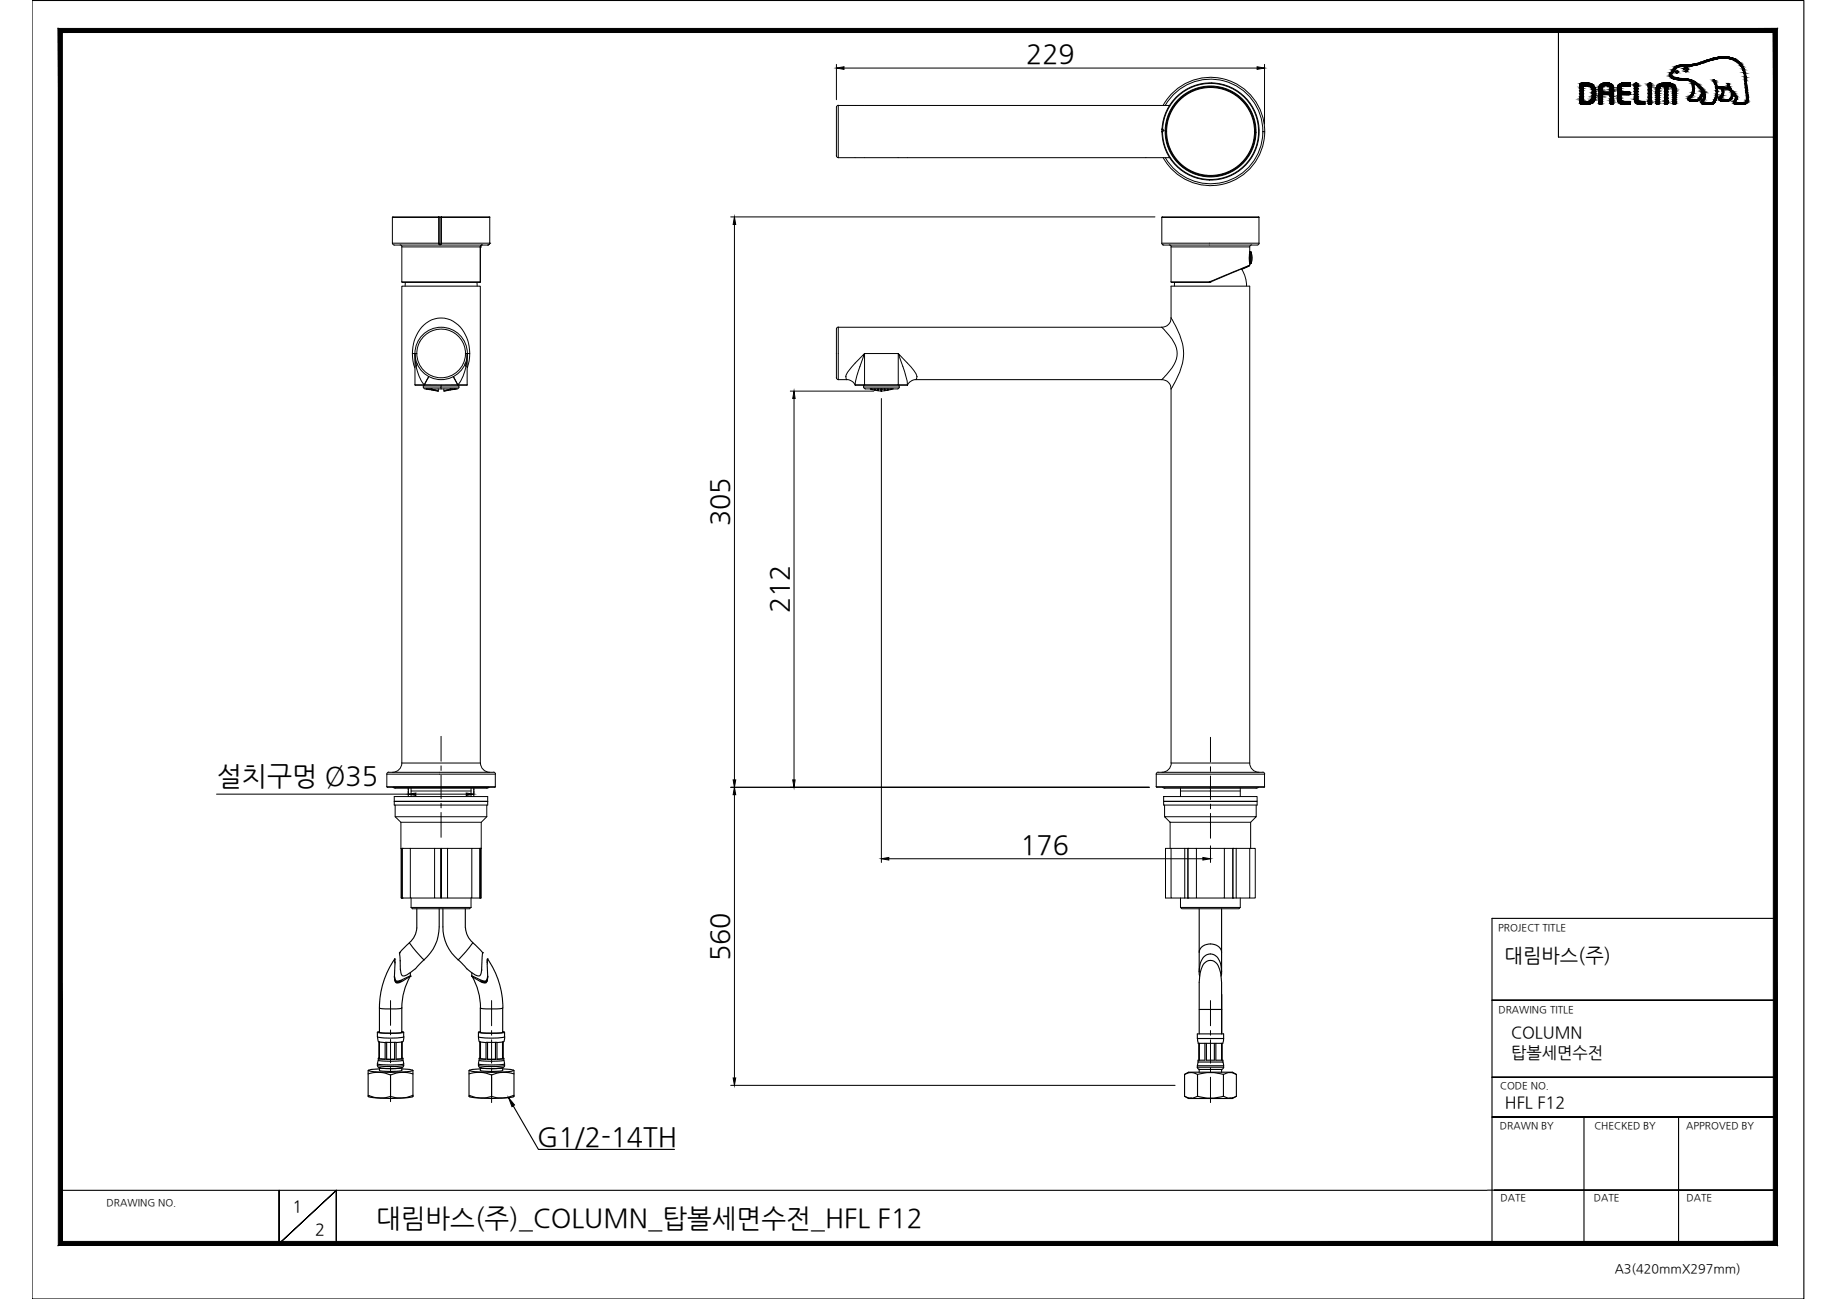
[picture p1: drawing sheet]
<svg xmlns="http://www.w3.org/2000/svg" width="420mm" height="297mm" viewBox="0 0 420 297" stroke-linecap="round" stroke-linejoin="round" font-family="sans-serif">
<defs><g id="words">
<g font-size="6.1">
<text x="234.7" y="14.3">229</text>
<text x="166.8" y="120.3" transform="rotate(-90 166.8 120.3)">305</text>
<text x="180.4" y="140.2" transform="rotate(-90 180.4 140.2)">212</text>
<text x="49.6" y="179.6">설치구멍 Ø35</text>
<text x="233.4" y="195.2">176</text>
<text x="166.8" y="219.8" transform="rotate(-90 166.8 219.8)">560</text>
<text x="122.9" y="262.1">G1/2-14TH</text>
</g>
<text font-size="6" x="86" y="280.7">대림바스(주)_COLUMN_탑볼세면수전_HFL F12</text>
<text font-size="4.5" x="344.1" y="219.9">대림바스(주)</text>
<g font-size="3.7">
<text x="345.6" y="237.3">COLUMN</text>
<text x="345.6" y="241.9">탑볼세면수전</text>
<text x="344.2" y="253.4">HFL F12</text>
<text x="66.9" y="277.1">1</text>
<text x="72.1" y="282.4">2</text>
</g>
<text font-size="2.9" x="369.3" y="291.1">A3(420mmX297mm)</text>
<g font-size="2.3">
<text x="342.6" y="212.8">PROJECT TITLE</text>
<text x="342.7" y="231.6">DRAWING TITLE</text>
<text x="343.2" y="249">CODE NO.</text>
<text x="343.1" y="258.3">DRAWN BY</text>
<text x="364.7" y="258.2">CHECKED BY</text>
<text x="385.7" y="258.3">APPROVED BY</text>
<text x="24.4" y="275.9">DRAWING NO.</text>
<text x="343.2" y="274.7">DATE</text>
<text x="364.5" y="274.7">DATE</text>
<text x="385.7" y="274.7">DATE</text>
</g>
</g></defs>
<!-- layer: 1 -->
<g fill="none" stroke="#000" stroke-width=".23">
<path d="M191.7 36.1h75.9M191.7 24.1l-.3 .2-.1 .2v11.1l.4 .5M265.7 29.5l.1 .2-.1-.2M265.8 29.5l-.1 .7 .1-.2M265.8 29.5a11.1 11.1 0 0 1 16.9-8.9 11.1 11.1 0 0 1-.4 19.2 11.1 11.1 0 0 1-16.5-9.7M265.8 30l-.1 .1M265.8 29.6l.2 .2-.2 .2M266.1 24a12.4 12.4 0 0 1 18.7-3.5 12.4 12.4 0 0 1 0 19.1 12.4 12.4 0 0 1-18.8-3.5M266.4 29.9h.2M266.6 24a12 12 0 0 1 13.4-5.5 12 12 0 0 1 8.8 11.6M266.6 30.1h.2M267.6 24.1h-75.9v12"/>
<path d="M269.5 22a11 11 0 0 1 17 2.9 11 11 0 0 1-6.9 15.8 11 11 0 0 1-13.7-10.6l.2-.1-.1-.4a9.8 9.8 0 0 1 2.6-6.8zM286.9 30.1h.2M287.1 30.3h.1M288.8 30.1h.4M288.8 30.1a12 12 0 0 1-8.8 11.5 12 12 0 0 1-13.5-5.5M89.7 49.7h10.6v5.9h-10.6zM89.7 55.6l.5 .4h21.3h.3l.2-.4M89.7 49.7l22.2-.1 .2 .1M91.5 56l.2 .1 .2 .3M100.3 49.7l.1-.1 .1 .1M100.3 55.6l.2 .3 .5-.3a.32 .32 0 0 1-.4 .4 .32 .32 0 0 1-.3-.4zM100.3 49.7h.2"/>
<path d="M100.8 49.7h-.3v5.9M100.9 49.7l.1-.1v.1M101 49.7h-.2v5.9M101 55.6v-5.9h11v5.9M101 55.6h11M109.9 56.5h.1M109.9 56.5v8M110.3 56l-.2 .1-.2 .3M112 55.6h.1M265.7 49.7h22.3v5.9h-22.3zM265.7 55.6l.3 .4M265.9 49.6h21.9l.2 .1"/>
<path d="M265.9 49.6l-.2 .1M265.9 55.9l21.6 .1M267.4 56l.4 .2 .1 .2M285.8 58.1v1.9M285.8 57.6h.1M285.8 56.5h-18v8M285.8 56.5v1.1M285.8 57.6h.2M285.9 57.6v2.8M285.9 57.6h.1M286 57.6h.1M286 57.6v2.8"/>
<path d="M286 57.6l.3 1.1-.1 1.6M286.2 57.7a4.5 4.5 0 0 1 0 2.6zM286.2 57.7h.1M286.3 56l-.4 .2-.1 .2M288 55.6l-.1 .2-.4 .2M91.9 65.4h18v109.1h-18zM91.9 64.4l.2 .2h17.6l.2-.2M91.9 64.5h18M92.7 64.6v.8M109.1 64.6v.8M109.9 64.4v-7.9h-18v8M109.9 64.4l-.2 .1"/>
<path d="M191.7 74.8l-.3 .2-.1 .3v11.1M267.8 64.4l.2 .2M267.8 72.7a2.1 2.1 0 0 1-2.1 2.1M267.8 64.5h8.8M268.7 64.6l-.1 .8M276.6 64.4v.2h-8.6M276.6 64.5h.1M276.6 64.4h.1M276.7 64.5l-.1 .1 .1-.1M276.7 64.5h.1M284 61.6l.7 1.5 .4 2.3M284 61.6l1.7-.8-9 3.7v-.1"/>
<path d="M285.2 61l-1.2 .6M285.7 60.7l-.5 .3M285.8 60.4v.3l-9.1 3.7M285.8 60.4h.2M94.3 80.8a8 8 0 0 1 5.1-7.9 6.2 6.2 0 0 1 7.4 4.3l.4 1.4 .2 2.2h-.6M94.9 88l2.1 .1M94.9 88l.1 .1M94.9 80.8h-.6l.1 1.7 .5 1.6M94.9 80.8l.3 3M94.9 80.8v7.2M94.9 80.8h.4M95 88.1h11.8"/>
<path d="M95.2 83.8a9.7 9.7 0 0 0 1.8 4.2l1-1.9-.9 1.9h7.6M95.3 83l-.1 .8M96.8 88.1v.4h4.1v.4M96.8 88.5l.4 .4h7.3h.3l.2-.4M97 88h.1M97.5 88.9h.1M97.5 88.9l2.7 .5M98 89h-.2h.2M98.2 89l.2 .1zM98.6 88.9h.1M98.6 88.9l1.6 .5M98.6 89h.2z"/>
<path d="M98.8 89.2l-.2-.1 .2 .1M99.1 89.1l.2 .1zM99.5 89.3h.2zM100.2 88.9v.5M100.9 88.1v.4h4v-.4M101.5 88.9v.5l2.8-.5M102.1 89.3h.2zM102.5 89.2l.2-.1zM102.9 89h.2zM103.1 89.1l-.2 .1 .2-.1M103.3 89.1l.2-.1zM103.7 86.1l1 1.9"/>
<path d="M103.7 86.1h.1M104 89h-.2h.2M104.3 88.9h.1M104.3 88.9h-1.2l-1.6 .5M104.7 88h2.1M104.7 88v.1M106.4 83l.2 .8M106.4 80.8h.4M106.6 83.8a9.7 9.7 0 0 1-1.9 4.2l-.9-1.8M106.8 80.8l-.2 3M106.8 80.8v7.2M106.9 88l-.1 .1"/>
<path d="M107.4 80.8l-.1 1.7-.4 1.6M191.3 86.4l.1 .2 .3 .2M191.7 86.8v-12h74l.3 .3a9.3 9.3 0 0 1 3.2 5.7 9.6 9.6 0 0 1-3.3 5.9l-.2 .1h-56.2M193.5 86.1l.2 .7h-2M193.5 86.1l.4-1 1-1.3 2.8-3-1.7 5.2-.4 2M193.5 86.1h.1M193.6 86.8a2.23 2.23 0 0 1 2.1 1.4M195.6 88h2.1v-7.2h7.7v7.2l-7.7 .1M195.6 88l11.9 .1M197.5 88.5l.1 .2 .4 .2h7.2M197.5 88.1v.4h8.2v-.4M199.1 88.9h.1"/>
<path d="M199.1 88.9a6.6 6.6 0 0 0 5 0M199.3 89h.2zM199.3 89h.1M200 89.1l.2 .1zM200 89l.2 .1zM200.1 89v.1M200.1 89.1v.1M200.7 89.3h.3zM200.7 89.1h.3zM200.7 89h.3zM200.8 89h.1M200.8 89.1v.1"/>
<path d="M200.8 89.3h.1M201.5 88.9h2.6M201.5 88.9h.1M201.5 89.2l.2 .1zM201.5 89.1h.2zM201.5 89.4h.2zM201.6 89.1h.1M201.6 88.9v.1M201.6 89.2v.1M201.6 89.4h.1M202.2 89.3h.2zM202.2 89.1h.2z"/>
<path d="M202.2 89h.2zM202.3 89h.1M202.3 89.1v.1M202.3 89.3h.1M202.9 89.1h.3zM202.9 89.1l.3-.1zM203.1 89v.1M203.1 89.1v.1M203.7 89h.2zM203.8 89h.1M204.1 88.9h.1M205.7 88.5l-.2 .4h-.2"/>
<path d="M207.6 88l-.1 .1M209.5 86.8a2.23 2.23 0 0 0-2 1.4M209.7 86.1l-.2 .7M209.7 86.1l-.2-.6-1.2-1.7-2.9-3 1.5 4.1 .6 2.2 .1 .9-2.2 .1M209.7 86.1h.1M265.7 86.8a2.1 2.1 0 0 1 2.1 2.2M88.5 179.9l.1 .1h24.6l.1-.1M88.5 177v2.9M88.5 177h24.8v2.9h-24.8M88.9 176.6h24M88.9 176.6l-.4 .2v.2M91.9 174.5a2.14 2.14 0 0 1-2.1 2.1"/>
<path d="M109.9 174.5a2.14 2.14 0 0 0 2.1 2.1M112.9 176.6h.2l.2 .4M264.5 177h24.7v2.9h-24.7M264.5 179.9l.1 .1M264.5 177v2.9M264.9 176.6h23.9M264.9 176.6l-.4 .2v.2M267.9 174.5a2.14 2.14 0 0 1-2.2 2.1M276.9 174.5h-9.1v-85.6l.3-.4a13.9 13.9 0 0 0 2.4-9.9 21.9 21.9 0 0 0-2.7-5.9v-7.3h18v109.1M277.1 174.5h8.7M285.8 174.5a2.14 2.14 0 0 0 2.2 2.1M288.8 176.6l.4 .2 .1 .2"/>
<path d="M289.3 179.9l-.2 .1h-24.5M89.9 180l.5 .2h20.9l.5-.2M90.2 182.1h21.3v2h-21.3zM90.2 183.2h10.7h-10.7M90.4 184.1v2.7l1.3 1.2M90.4 186.8h20.9M91.7 188h18.4M91.8 194v11.3M92 194h.1M92 194v11.3M93.9 194v11.3h5.5M94 180.9h13.7"/>
<path d="M94 180.2v1.9M99.4 194v11.3h3v-11.3M100.9 194v11.3v-11.3M100.9 183.2h10.6M107.7 180.2v1.9M107.9 194v11.3h-5.5M109.8 194h.1M109.8 194v11.3M110 194v11.3v-11.3M111.3 186.8l-1.2 1.2v6h-18.4v-6M111.3 184.1v2.7M265.9 180l.5 .2"/>
<path d="M266.1 182.1h21.4v1.1h-21.4zM266.1 183.2h21.4v.9h-21.4zM266.4 186.8h20.9l-1.3 1.2h-18.4zM266.4 184.1v2.7M266.6 194v11.3h1.2M266.6 194h20.5v11.3h-1.3M266.6 194v11.3M267.6 188v6M267.8 194v11.3h3.2M270 180.2v1.9M270 180.9h13.7M271 194v11.3"/>
<path d="M271.7 194h.1M271.7 194v11.3M273.6 194v11.3h6.4v-11.3M282 194h.1M282 194v11.3M282.7 194v11.3M283.7 180.2v1.9M285.8 194v11.3h-3.8M286 188v6M287.3 184.1v2.7M287.8 180l-.5 .2h-20.9M91.8 205.3h.1"/>
<path d="M91.8 205.3h2.1M92 205.3h.1M94 207.5l.3 .3h13.1l.3-.3M94 205.3v2.2M94 207.5h13.7M107.7 205.3v2.2M107.9 205.3h1.9M109.8 205.3h.2M109.8 205.3h.1M270 205.3v2.2l.3 .3h13.1l.3-.3M271 205.3h2.6M271.7 205.3h.1"/>
<path d="M280 205.3h2M282 205.3h.1M283.7 205.3v2.2h-13.7"/>
<circle cx="276.9" cy="30.1" r="10.3"/>
<circle cx="276.9" cy="30.1" r="10.4"/>
<circle cx="276.9" cy="30.1" r="10.1"/>
<circle cx="276.9" cy="30.1" r="10.2"/>
<circle cx="100.9" cy="80.8" r="5.6"/>
<circle cx="100.9" cy="80.8" r="6"/>
</g>
<!-- layer: 0 -->
<g fill="#000" stroke="#000" stroke-width=".23">
<path d="M191.3 15.6l1.7-.3v.6zM287.5 15.3l1.7 .3-1.7 .3zM361.9 19h1.5zM362.1 19h1.1zM370.6 19.1h2.3zM370.8 19h2.1zM371.4 19h.4zM371.8 19.7h1.1zM377.1 19.1h.6zM380.5 19h1.2zM383.5 16.3h.4zM383.5 16.3h.2z"/>
<path d="M383.6 16.4h.3zM384 18.2h2.7zM385.3 14.8h3zM385.6 14.8h2.7zM385.6 15.6h.4zM387.5 14.6h1.3zM393.9 13h.9zM361.8 23.9h1.6zM361.9 23.9h1.5zM365.7 23.7h.8zM371.2 23.9h1.3zM374.3 23.7h1.9z"/>
<path d="M375.1 23.9h.7zM377 23.8h.7zM393.9 20.6h.3zM394.6 20.3h.9zM398.9 23.5h.6zM168 49.6l.3 1.7h-.6zM181.6 89.4l.3 1.7h-.6zM167.7 178.3h.6l-.3 1.7zM181.3 178.3h.6l-.3 1.7zM93.4 181.6l1.7-.3v.6zM106.6 181.3l1.8 .3-1.8 .3zM168 180l.3 1.7h-.6z"/>
<path d="M201.6 196.4l1.7-.3v.6zM275.1 196.1l1.8 .3-1.8 .3zM116.3 251l1.4 1.7-.6 .4zM167.7 246.5h.6l-.3 1.7z"/>
<path d="M361.4 19.7h.8zM361.4 19.7h.8z"/>
<path d="M361.4 19.7l.8 .1zM361.4 19.7l.8 .1z"/>
<path d="M361.4 19.8l.8 .1v-.1zM361.4 19.8l.8 .1h-.8z"/>
<path d="M361.4 19.9l.8 .1zM361.4 19.9l.8 .1z"/>
<path d="M361.4 20l.8 .2v-.2zM361.4 20l.8 .2h-.8z"/>
<path d="M361.4 19.6h1.2zM361.4 19.6h1.4z"/>
<path d="M361.4 19.6h1.2zM361.4 19.6l.8 .1zM361.4 19.7h.8zM361.4 19.7h.8z"/>
<path d="M361.4 19.6h1.4zM361.4 19.6h1.5z"/>
<path d="M362.1 19h1.3zM361.9 19h1.5zM361.8 19h1.6z"/>
<path d="M361.8 19h1.7zM361.6 19h1.9z"/>
<path d="M361.6 19l2.2 .1zM361.4 19.1h2.4z"/>
<path d="M361.4 19.1h2.4zM361.4 19.1h2.4z"/>
<path d="M361.4 19.1l2.8 .1zM361.4 19.1l2.8 .1h-2.8zM361.4 19.2h2.8zM361.4 19.2h2.8z"/>
<path d="M361.4 19.2l2.8 .1zM361.4 19.2l2.8 .1z"/>
<path d="M361.4 19.3l3 .2-.2-.2zM361.4 19.3l3 .2h-3z"/>
<path d="M361.4 19.5h3zM361.4 19.5h3z"/>
<path d="M361.4 19.5l3.1 .1-.1-.1zM361.4 19.5l3.1 .1h-3.1z"/>
<path d="M362.9 19.6l1.7 .1zM362.9 19.6l1.7 .1z"/>
<path d="M363.3 19.7l1.4 .1zM363.3 19.7l1.4 .1z"/>
<path d="M363.6 19.8h1.1zM363.6 19.8h1.1z"/>
<path d="M363.7 19.8l1.1 .3-.1-.3zM363.7 19.8l1.1 .3h-.9z"/>
<path d="M365.7 20h.8zM365.7 20h.8z"/>
<path d="M365.8 19.8l.7 .2 .1-.2zM365.8 19.8l.7 .2h-.8z"/>
<path d="M365.8 19.7h.9zM365.8 19.7l.8 .1z"/>
<path d="M365.8 19.7h1zM365.8 19.7h.9z"/>
<path d="M365.8 19.6h1.4zM365.8 19.6l1 .1z"/>
<path d="M367.2 19h.7zM366.8 19h1.1z"/>
<path d="M366.8 19h1.4zM366.5 19h1.7z"/>
<path d="M366.5 19l2 .2zM366.3 19.2l.2-.2 2 .2z"/>
<path d="M366.3 19.2l2.4 .1-.2-.1zM366.1 19.3l.2-.1 2.4 .1z"/>
<path d="M366.1 19.3l2.8 .2-.2-.2zM366.1 19.3l2.8 .2h-3z"/>
<path d="M365.9 19.5l3 .1v-.1zM365.9 19.5l3 .1h-3.1z"/>
<path d="M367.5 19.6l1.4 .1zM367.5 19.6l1.4 .1z"/>
<path d="M367.9 19.7h1zM367.9 19.7h1z"/>
<path d="M368 19.7l1 .1zM368 19.7l1 .1z"/>
<path d="M368.1 19.8l.9 .2v-.2zM368.1 19.8l.9 .2h-.7z"/>
<path d="M368.3 20h.7zM368.3 20h.7z"/>
<path d="M370 19.9h.8zM370 19.9h.8z"/>
<path d="M370 19.9h.8zM370 19.9l.8 .1z"/>
<path d="M370 19.8l.8 .1 .1-.1zM370 19.8l.8 .1h-.8z"/>
<path d="M370.1 19.7h1zM370.1 19.7h1.2z"/>
<path d="M370.1 19.7h1zM370.1 19.7l.8 .1z"/>
<path d="M370.1 19.7h1.2zM370.1 19.7h1.2z"/>
<path d="M370.1 19.7h1.2zM370.1 19.7h1.3z"/>
<path d="M370.1 19.7h1.3zM370.1 19.7h1.3zM370.1 19.7h1.3zM370.1 19.7h1.4z"/>
<path d="M371.4 19h.8zM371.3 19h.9z"/>
<path d="M371.3 19h1.1zM371.1 19h1.3z"/>
<path d="M371.1 19h1.4zM371.1 19h1.4z"/>
<path d="M371.1 19h1.6zM371 19h1.7z"/>
<path d="M372.7 19.7h.2zM372.7 19.7h.2z"/>
<path d="M371 19h1.9zM371 19h1.9z"/>
<path d="M371 19h1.9zM370.8 19h2.1zM370.8 19h2.1z"/>
<path d="M370.8 19l2.1 .1zM370.6 19.1h2.3zM370.6 19.1h2.3z"/>
<path d="M370.6 19.1l2.3 .2v-.2zM370.4 19.3l.2-.2 2.3 .2z"/>
<path d="M370.4 19.3h2.5zM370.3 19.3h2.6z"/>
<path d="M370.3 19.3l2.6 .2v-.2zM370.3 19.3l2.6 .2h-2.7z"/>
<path d="M370.2 19.5h2.7zM370.1 19.5h2.8z"/>
<path d="M370.1 19.5l2.8 .1zM370.1 19.5l2.8 .1z"/>
<path d="M370.1 19.6l2.8 .1zM370.1 19.6l2.8 .1z"/>
<path d="M371.5 19.7h1.4zM371.5 19.7h1.4z"/>
<path d="M371.6 19.7h1.3zM371.6 19.7h1.3zM371.8 19.7h1.1z"/>
<path d="M372.2 19.7h.7zM372.2 19.7h.7z"/>
<path d="M374.1 19l.4 .1zM373.9 19.1h.6z"/>
<path d="M373.9 19.1l.7 .1zM373.9 19.1l.7 .1h-.8z"/>
<path d="M373.8 19.2h.8zM373.8 19.2h.8zM373.8 19.2h.8zM373.8 19.2h.8z"/>
<path d="M373.8 19.2l.8 .2v-.2zM373.8 19.2l.8 .2h-.8zM373.8 19.4h.8zM373.8 19.4h.8z"/>
<path d="M373.8 19.4l.8 .1v-.1zM373.8 19.4l.8 .1h-.8zM373.8 19.5h.8zM373.8 19.5h.8z"/>
<path d="M373.8 19.5l.8 .3v-.3zM373.8 19.5l.8 .3h-.8zM373.8 19.8h.8zM373.8 19.8h.8z"/>
<path d="M373.8 19.8l.8 .5v-.5zM373.8 19.8l.8 .5h-.8zM373.8 20.3h.8zM373.8 20.3h.8z"/>
<path d="M377.2 19l.5 .1zM377.1 19.1h.6zM377 19.1h.7z"/>
<path d="M377 19.1l.7 .1v-.1zM377 19.1l.7 .1h-.7z"/>
<path d="M377 19.2h.7zM377 19.2h.7z"/>
<path d="M377 19.2l.7 .2v-.2zM377 19.2l.7 .2h-.7z"/>
<path d="M377 19.4l.7 .2v-.2zM377 19.4l.7 .2h-.7z"/>
<path d="M377 19.6l.7 .3v-.3zM377 19.6l.7 .3h-.7z"/>
<path d="M377 19.9l.7 .7v-.7zM377 19.9l.7 .7h-.7z"/>
<path d="M378.9 19.9h.8zM378.9 19.9h.8z"/>
<path d="M378.9 19.9l.7 .2 .1-.2zM378.9 19.9l.7 .2h-.8z"/>
<path d="M378.9 19.8h1zM378.9 19.8l.8 .1z"/>
<path d="M379 19.7h1.1zM379 19.7h1.4z"/>
<path d="M379 19.7h1.1zM379 19.7l.9 .1z"/>
<path d="M379 19.7h1.4zM379 19.7h1.4z"/>
<path d="M379 19.7h1.7zM379 19.7h1.4z"/>
<path d="M380.7 19.7h.8zM380.7 19.7h.8z"/>
<path d="M380.7 19.7l.8 .1zM380.7 19.7l.8 .1zM380.7 19.8h.8zM380.7 19.8h.8z"/>
<path d="M380.7 19.8l.8 .1v-.1zM380.7 19.8l.8 .1h-.8zM380.7 19.9h.8zM380.7 19.9h.8z"/>
<path d="M380.7 19.9l.8 .2v-.2zM380.7 19.9l.8 .2h-.8z"/>
<path d="M380.5 19h1.7zM380 19h2.2z"/>
<path d="M380 19l2.6 .2zM379.6 19.2l.4-.2 2.6 .2z"/>
<path d="M381.9 17l.4 .1zM381.9 17l.4 .1z"/>
<path d="M381.9 17.1l.4 .2v-.2zM381.9 17.1l.4 .2h-.4z"/>
<path d="M381.9 17.3h.4zM381.9 17.3h.4z"/>
<path d="M382 17.3l.5 .1zM382 17.3l.5 .1z"/>
<path d="M382 16.8l.4 .1zM382 16.8l.4 .1z"/>
<path d="M382 16.9l.3 .1 .1-.1zM382 16.9l.3 .1h-.4z"/>
<path d="M382 17.4l.5 .1zM382 17.4l.5 .1z"/>
<path d="M382.1 16.7l.3 .1 .1-.1zM382.1 16.7l.3 .1h-.4z"/>
<path d="M382.1 17.5l.7 .2zM382.1 17.5l.7 .2h-.6z"/>
<path d="M379.6 19.2l3.3 .1-.3-.1zM379.3 19.3l.3-.1 3.3 .1z"/>
<path d="M382.1 16.6h.5zM382.1 16.6l.4 .1h-.4z"/>
<path d="M382.4 16.3l.2 .3 .2-.3zM382.4 16.3l.2 .3h-.5z"/>
<path d="M382.2 17.7l.8 .1zM382.2 17.7l.8 .1z"/>
<path d="M382.5 16.2l.3 .1 .1-.1zM382.5 16.2l.3 .1h-.4z"/>
<path d="M379.3 19.3l3.8 .3-.2-.3zM379.3 19.3l3.8 .3h-4z"/>
<path d="M382.5 16.2h.4zM382.5 16.2h.4z"/>
<path d="M382.3 17.8h.8zM382.3 17.8h.8z"/>
<path d="M382.6 16h.4zM382.6 16h.4z"/>
<path d="M382.6 16l.3 .2 .1-.2zM382.6 16l.3 .2h-.4z"/>
<path d="M382.7 15.9h.4zM382.7 15.9l.3 .1z"/>
<path d="M382.4 17.8l1 .1zM382.4 17.8l1 .1z"/>
<path d="M379.1 19.6l4.1 .1zM379.1 19.6l4.1 .1h-4.2z"/>
<path d="M380.7 19.7h2.5zM380.7 19.7h2.5z"/>
<path d="M381.5 19.7h1.7zM381.5 19.7h1.7z"/>
<path d="M381.5 19.7h1.7zM381.5 19.7h1.7z"/>
<path d="M381.8 19.7l1.4 .1zM381.8 19.7l1.4 .1z"/>
<path d="M382 19.8h1.2zM382 19.8h1.2z"/>
<path d="M382.2 19.8l1.1 .1-.1-.1zM382.2 19.8l1.1 .1zM382.4 19.9h.9zM382.4 19.9h.9z"/>
<path d="M382.8 15.7l.3 .2 .1-.2zM382.8 15.7l.3 .2h-.4z"/>
<path d="M382.4 19.9l.9 .2v-.2zM382.4 19.9l.9 .2h-.8z"/>
<path d="M382.9 15.5l.3 .2 .3-.2zM382.8 15.7l.1-.2 .3 .2zM382.8 15.7h.4zM382.8 15.7h.4z"/>
<path d="M383.5 16.7h.1zM383.5 16.7h.1z"/>
<path d="M382.4 17.9h1.1zM382.4 17.9h1.1z"/>
<path d="M382.4 17.9h1.1zM382.4 17.9h1.1z"/>
<path d="M382.4 17.9h1.4zM382.4 17.9h1.4z"/>
<path d="M383 15.5h.6zM383 15.5h.5z"/>
<path d="M383.4 16.7h.2zM383.4 16.7h.2zM383.5 16.7h.1z"/>
<path d="M383.5 16.3h.3zM383.4 16.3h.4z"/>
<path d="M383.4 16.6h.3zM383.4 16.6l.2 .1z"/>
<path d="M383.1 15.4h.6zM383.1 15.4l.5 .1h-.6z"/>
<path d="M383.3 16.5h.5zM383.3 16.5l.4 .1z"/>
<path d="M383.4 16.3h.4zM383.4 16.3h.4z"/>
<path d="M383.3 16.5h.5zM383.3 16.5h.5zM383.3 16.5h.5zM383.3 16.5h.5z"/>
<path d="M383.2 16.4h.7zM383.2 16.4h.7zM383.2 16.4h.7zM383.2 16.4h.7z"/>
<path d="M383.2 16.4h.7zM383.2 16.4l.6 .1z"/>
<path d="M383.6 16.4h.3zM383.2 16.4h.7z"/>
<path d="M383.2 15.3l.5 .1 .3-.1zM383.1 15.4l.1-.1 .5 .1z"/>
<path d="M382.5 17.9h1.5zM382.5 17.9h1.5z"/>
<path d="M382.5 17.9h1.5zM382.5 17.9h1.5z"/>
<path d="M383.2 15.3h.8zM383.2 15.3h.8z"/>
<path d="M382.5 17.9h1.5zM382.5 17.9h1.5z"/>
<path d="M382.5 17.9l2.6 .1zM382.5 17.9l2.6 .1z"/>
<path d="M383.4 15.2h.9zM383.2 15.3h.8z"/>
<path d="M383.5 15.1h1.1zM383.4 15.2h.9z"/>
<path d="M383.5 15.1h1.5zM383.5 15.1h1.6z"/>
<path d="M383.5 15.1h1.5zM383.5 15.1h1.1z"/>
<path d="M383.5 15.1h1.6zM383.5 15.1h1.8z"/>
<path d="M382.6 18h2.8zM382.6 18h2.8z"/>
<path d="M385.1 15.8h.1zM385.1 15.8h.1z"/>
<path d="M383.5 15.1h1.8zM383.5 15.1h2z"/>
<path d="M385.1 15.8h.2zM385.1 15.8h.1z"/>
<path d="M385.1 15.7h.2zM385.1 15.7l.2 .1z"/>
<path d="M385.1 15.6h.3zM385.1 15.6h.3z"/>
<path d="M385.1 15.6h.3zM385.1 15.6l.2 .1zM385.1 15.7h.2zM385.1 15.7h.2z"/>
<path d="M382.7 18h3zM382.7 18h3z"/>
<path d="M383.5 15.1h2zM383.5 15.1h2.1z"/>
<path d="M383.5 15.1h2.1zM383.5 15.1h2.7z"/>
<path d="M385.2 15.6h.4zM385.1 15.6h.3z"/>
<path d="M382.7 18l3.4 .1zM382.7 18l3.4 .1z"/>
<path d="M385.5 16.4h.2zM385.5 16.4h.2z"/>
<path d="M385.5 16.3h.2zM385.5 16.3l.2 .1z"/>
<path d="M385.6 15.4h.2zM385.4 15.4h.4z"/>
<path d="M385.4 15.4l.4 .1zM385.4 15.4l.4 .1z"/>
<path d="M385.5 16.3h.3zM385.5 16.3h.2z"/>
<path d="M385.4 15.5l.5 .1zM385.2 15.6h.7z"/>
<path d="M385.6 16.2h.3zM385.6 16.2l.2 .1h-.3z"/>
<path d="M385.2 15.6h.8zM385.2 15.6h.8z"/>
<path d="M385.6 15.6h.4zM385.6 15.6h.4zM385.6 15.6h.4z"/>
<path d="M385.7 16l.3 .1zM385.7 16l.3 .1z"/>
<path d="M385.7 16.1l.2 .1 .1-.1zM385.7 16.1l.2 .1h-.3zM385.6 16.2h.3zM385.6 16.2h.3z"/>
<path d="M385.7 15.6l.3 .1zM385.7 15.6l.3 .1z"/>
<path d="M385.8 15.7l.2 .2zM385.8 15.7l.2 .2z"/>
<path d="M385.8 15.9h.2zM385.8 15.9h.2z"/>
<path d="M385.8 15.9l.2 .1v-.1zM385.8 15.9l.2 .1h-.3z"/>
<path d="M382.9 18.1h3.4zM382.9 18.1h3.4z"/>
<path d="M383 18.1l3.6 .1zM383 18.1l3.6 .1zM383.4 18.2h3.2zM383.4 18.2h3.2zM383.4 18.2h3.2zM383.4 18.2h3.2z"/>
<path d="M383.5 15.1h3.1zM383.5 15.1h2.7z"/>
<path d="M383.4 18.2h3.2zM383.4 18.2h3.2z"/>
<path d="M383.5 18.2h3.1zM383.5 18.2h3.1z"/>
<path d="M383.7 18.2h3zM383.7 18.2h3z"/>
<path d="M383.9 18.2h2.8zM383.9 18.2h2.8zM384 18.2h2.7z"/>
<path d="M384 18.2l2.9 .1zM384 18.2l2.9 .1z"/>
<path d="M385.1 18.3l1.9 .1zM385.1 18.3l1.9 .1z"/>
<path d="M387 18.9h.3zM387 18.9h.3z"/>
<path d="M385.6 18.4h1.5zM385.6 18.4h1.5z"/>
<path d="M383.6 15.1h3.5zM383.5 15.1h3.1z"/>
<path d="M385.8 18.4h1.3zM385.8 18.4h1.3z"/>
<path d="M386 18.4l1.3 .1zM386 18.4l1.3 .1z"/>
<path d="M387 18.9l.3 .2v-.2zM387 18.9l.3 .2h-.3z"/>
<path d="M386.5 18.5l1 .1zM386.5 18.5l1 .1z"/>
<path d="M387.3 18.9h.7zM387.3 18.9h.7z"/>
<path d="M387 19.1l.3 .1v-.1zM387 19.1l.3 .1z"/>
<path d="M387.1 19.2l.3 .1zM387.1 19.2l.3 .1z"/>
<path d="M387.1 19.3l.3 .3v-.3zM387.1 19.3l.3 .3h-.3z"/>
<path d="M387.1 19.6l.3 .3v-.3zM387.1 19.6l.3 .3h-.3z"/>
<path d="M387.1 19.9l.4 .2-.1-.2zM387.1 19.9l.4 .2h-.4z"/>
<path d="M386.7 18.6l.9 .1zM386.7 18.6l.9 .1z"/>
<path d="M383.8 15h3.8zM383.6 15.1h3.5z"/>
<path d="M383.8 15h3.8zM383.8 15h3.8z"/>
<path d="M386.9 18.7h.8zM386.9 18.7h.8z"/>
<path d="M386.9 18.7l1 .2zM386.9 18.7l1 .2h-.9z"/>
<path d="M387 18.9h.9zM387 18.9h.9zM387 18.9h.9zM387 18.9h.9z"/>
<path d="M387.3 18.9h.7zM387.3 18.9h.7z"/>
<path d="M384.2 14.9h3.8zM383.8 15h3.8z"/>
<path d="M387.3 18.9l.8 .1zM387.3 18.9l.8 .1z"/>
<path d="M387.5 19l.8 .2-.2-.2zM387.5 19l.8 .2h-.6z"/>
<path d="M384.6 14.8h3.6zM384.2 14.9h3.8z"/>
<path d="M387.7 19.2l.8 .2-.2-.2zM387.7 19.2l.8 .2h-.5z"/>
<path d="M385.5 14.8h2.8zM385.3 14.8h3zM385.1 14.8h3.2z"/>
<path d="M385.1 14.8h3.2zM385 14.8h3.3z"/>
<path d="M385 14.8h3.3zM384.6 14.8h3.6z"/>
<path d="M386.5 14.8h1.9zM385.6 14.8h2.7zM385.5 14.8h2.8z"/>
<path d="M387.1 14.7h1.4zM386.5 14.8h1.9z"/>
<path d="M388 19.4l.7 .1zM388 19.4l.7 .1z"/>
<path d="M388.2 19.5l.6 .1zM388.2 19.5l.6 .1z"/>
<path d="M387.4 14.6h1.4zM387.1 14.7h1.4z"/>
<path d="M388.3 19.6l.8 .3-.3-.3zM388.3 19.6l.8 .3h-.5z"/>
<path d="M388.6 19.9l.7 .2-.2-.2zM388.6 19.9l.7 .2h-.5z"/>
<path d="M388.7 14.3l.1 .3 1-.3zM387.5 14.6l1.2-.3 .1 .3zM387.4 14.6h1.4z"/>
<path d="M388.9 14.3h1.1zM388.7 14.3h1.1z"/>
<path d="M389.9 13.9l.1 .4 1-.4zM388.9 14.3l1-.4 .1 .4z"/>
<path d="M390.3 13.8l.7 .1 .4-.1zM389.9 13.9l.4-.1 .7 .1z"/>
<path d="M392 18.3l.2 .1zM392 18.3l.2 .1z"/>
<path d="M390.9 13.6l.5 .2 .7-.2zM390.3 13.8l.6-.2 .5 .2z"/>
<path d="M391.9 18.4h.3zM391.9 18.4h.3zM391.9 18.4h.3zM391.9 18.4h.3z"/>
<path d="M391.9 18.4h.3zM391.9 18.4h.3z"/>
<path d="M391.9 18.4l.3 .1zM391.9 18.4l.3 .1z"/>
<path d="M391.9 18.5h.4zM391.9 18.5h.4z"/>
<path d="M391.9 18.5l.4 .1zM391.9 18.5l.4 .1z"/>
<path d="M392 18.6h.3zM392 18.6h.3z"/>
<path d="M392 18.6l.3 .1zM392 18.6l.3 .1zM392 18.7h.3zM392 18.7h.3z"/>
<path d="M392 18.7l.4 .2-.1-.2zM392 18.7l.4 .2h-.3z"/>
<path d="M392.1 18.9l.4 .3-.1-.3zM392.1 18.9l.4 .3h-.3z"/>
<path d="M392.2 19.2l.4 .2-.1-.2zM392.2 19.2l.4 .2h-.3z"/>
<path d="M392.3 19.4l.4 .3-.1-.3zM392.3 19.4l.4 .3h-.3z"/>
<path d="M392.4 19.7l.5 .1zM392.4 19.7l.5 .1z"/>
<path d="M391.3 13.4l.8 .2 .7-.2zM390.9 13.6l.4-.2 .8 .2z"/>
<path d="M391.4 13.4h1.5zM391.3 13.4h1.5z"/>
<path d="M392.4 19.8h.7zM392.4 19.8h.7z"/>
<path d="M392.4 19.8h1zM392.4 19.8h1z"/>
<path d="M392.4 19.8l1.3 .1zM392.4 19.8l1.3 .1z"/>
<path d="M391.7 13.4h1.7zM391.4 13.4h1.5z"/>
<path d="M392.4 19.9l2.1 .1zM392.4 19.9l2.1 .1z"/>
<path d="M391.8 13.3h2.1zM391.7 13.4h1.7z"/>
<path d="M391.8 13.3h2.3zM391.8 13.3h2.1z"/>
<path d="M393.9 13h1.2zM393.4 13h1.7z"/>
<path d="M393.4 13l2.1 .1zM393 13.1h2.5z"/>
<path d="M395.3 19.1h.1zM395.2 19.1h.2zM395.2 19.1h.2zM395.2 19.1h.2z"/>
<path d="M392.4 20h2.9zM392.4 20h2.9z"/>
<path d="M395.2 19.1l.2 .1zM395.2 19.1l.2 .1h-.3z"/>
<path d="M395.1 19.2l.3 .1zM395.1 19.2l.3 .1z"/>
<path d="M395.1 19.3l.4 .3-.1-.3zM395.1 19.3l.4 .3h-.3z"/>
<path d="M393 13.1h2.6zM392.8 13.1h2.8z"/>
<path d="M395.2 19.6l.3 .1zM395.2 19.6l.3 .1z"/>
<path d="M395.2 19.7l.5 .3-.2-.3zM395.2 19.7l.5 .3h-.4z"/>
<path d="M392.8 13.1l3.4 .2-.6-.2zM392 13.3l.8-.2 3.4 .2zM392 13.3h4.2zM392 13.3h4.2z"/>
<path d="M392.4 20h3.3zM392.4 20h3.3z"/>
<path d="M392 13.3h4.4zM391.8 13.3h4.6z"/>
<path d="M394.1 13.3h2.3zM394.1 13.3h2.3z"/>
<path d="M394.8 13.3l1.8 .1zM394.8 13.3l1.8 .1z"/>
<path d="M395.4 13.4l1.5 .1zM395.4 13.4l1.5 .1z"/>
<path d="M395.9 13.5l1.1 .1zM395.9 13.5l1.1 .1z"/>
<path d="M396.1 13.6l1.3 .2-.4-.2zM396.1 13.6l1.3 .2h-.7z"/>
<path d="M396.7 13.8l.9 .2zM396.7 13.8l.9 .2z"/>
<path d="M396.9 14l.9 .2-.2-.2zM396.9 14l.9 .2h-.5z"/>
<path d="M397.3 14.2l.8 .3-.3-.3zM397.3 14.2l.8 .3h-.5z"/>
<path d="M397.6 14.5l.7 .2-.2-.2zM397.6 14.5l.7 .2h-.4z"/>
<path d="M397.9 14.7l.7 .4-.3-.4zM397.9 14.7l.7 .4h-.5z"/>
<path d="M398.1 15.1l.6 .2-.1-.2zM398.1 15.1l.6 .2z"/>
<path d="M398.3 15.3l.6 .5-.2-.5zM398.3 15.3l.6 .5h-.3z"/>
<path d="M398.6 15.8l.4 .1zM398.6 15.8l.4 .1z"/>
<path d="M398.6 15.9l.6 .7-.2-.7zM398.6 15.9l.6 .7h-.4z"/>
<path d="M399.1 18.4h.3zM399.1 18.4h.3z"/>
<path d="M398.8 16.6l.4 .1zM398.8 16.6l.4 .1z"/>
<path d="M398.9 16.7l.5 .8-.2-.8zM398.9 16.7l.5 .8h-.4z"/>
<path d="M399.2 20h.4zM399.2 20h.4z"/>
<path d="M399 17.5l.4 .1zM399 17.5l.4 .1zM399 17.6h.4zM399 17.6h.4z"/>
<path d="M399 17.6h.4zM399 17.6h.4z"/>
<path d="M399 17.6l.4 .1zM399 17.6l.4 .1z"/>
<path d="M399 17.7h.4zM399 17.7h.4z"/>
<path d="M399 17.7l.4 .3v-.3zM399 17.7l.4 .3h-.4z"/>
<path d="M399 18h.4zM399 18h.4z"/>
<path d="M399 18l.4 .3v-.3zM399 18l.4 .3h-.3zM399.1 18.3h.3zM399.1 18.3h.3z"/>
<path d="M399.1 18.3l.3 .1v-.1zM399.1 18.3l.3 .1h-.3zM399.1 18.4h.3zM399.1 18.4h.3z"/>
<path d="M399.1 18.4l.3 .1zM399.1 18.4l.3 .1z"/>
<path d="M399.1 18.5l.4 .5-.1-.5zM399.1 18.5l.4 .5h-.4z"/>
<path d="M399.1 19l.4 .1zM399.1 19l.4 .1z"/>
<path d="M399.1 19.1l.4 .3v-.3zM399.1 19.1l.4 .3h-.3z"/>
<path d="M399.2 19.4l.3 .1zM399.2 19.4l.3 .1z"/>
<path d="M399.2 19.5l.3 .4v-.4zM399.2 19.5l.3 .4h-.3z"/>
<path d="M399.2 19.9h.3zM399.2 19.9h.3z"/>
<path d="M399.2 19.9h.4zM399.2 19.9h.4z"/>
<path d="M399.2 19.9l.4 .1zM399.2 19.9l.4 .1z"/>
<path d="M399.2 20h.4zM399.2 20h.4z"/>
<path d="M361.4 22.9h.8zM361.4 22.9h.8z"/>
<path d="M361.4 23.2h.8zM361.4 23.2h.8z"/>
<path d="M361.4 23.2h1.5zM361.4 23.2h1.5z"/>
<path d="M361.9 23.9h1.3zM362.1 23.9h1.1z"/>
<path d="M361.4 20.2l.8 .4v-.4zM361.4 20.2l.8 .4h-.8z"/>
<path d="M361.4 20.6l.8 .2v-.2zM361.4 20.6l.8 .2h-.8z"/>
<path d="M361.4 20.8l.8 .6v-.6zM361.4 20.8l.8 .6h-.8z"/>
<path d="M361.4 21.4h.8zM361.4 21.4h.8z"/>
<path d="M361.4 21.4l.8 .7v-.7zM361.4 21.4l.8 .7h-.8z"/>
<path d="M361.4 22.1l.8 .1v-.1zM361.4 22.1l.8 .1h-.8z"/>
<path d="M361.4 22.2l.8 .4v-.4zM361.4 22.2l.8 .4h-.8z"/>
<path d="M361.4 22.6l.8 .3v-.3zM361.4 22.6l.8 .3h-.8z"/>
<path d="M361.4 22.9l.8 .2v-.2zM361.4 22.9l.8 .2h-.8z"/>
<path d="M361.4 23.1l.8 .1v-.1zM361.4 23.1l.8 .1h-.8zM361.4 23.2h.8zM361.4 23.2h.8z"/>
<path d="M361.4 23.2h.9zM361.4 23.2h.9z"/>
<path d="M361.4 23.2h1.2zM361.4 23.2h1.2z"/>
<path d="M361.4 23.2h1.4zM361.4 23.2h1.4z"/>
<path d="M361.4 23.2h1.5zM361.4 23.2h1.5z"/>
<path d="M361.6 23.8h1.9zM361.6 23.8l1.8 .1zM361.8 23.9h1.6z"/>
<path d="M361.4 23.7h2.4zM361.4 23.7h2.4z"/>
<path d="M361.4 23.7h2.4zM361.4 23.7l2.1 .1z"/>
<path d="M361.4 23.6h2.8zM361.4 23.6h2.8z"/>
<path d="M361.4 23.6l2.4 .1 .4-.1zM361.4 23.6l2.4 .1h-2.4z"/>
<path d="M361.4 23.5h2.8zM361.4 23.5l2.8 .1z"/>
<path d="M361.4 23.4l2.8 .1 .2-.1zM361.4 23.4l2.8 .1h-2.8z"/>
<path d="M361.4 23.4h3zM361.4 23.4h3z"/>
<path d="M361.4 23.2l3 .2 .1-.2zM361.4 23.2l3 .2h-3z"/>
<path d="M363.2 23.2h1.4zM362.9 23.2h1.6z"/>
<path d="M363.5 23.1h1.1zM363.2 23.2h1.4z"/>
<path d="M363.6 23.1h1.1zM363.5 23.1h1.1z"/>
<path d="M363.7 23h1zM363.6 23.1h1.1z"/>
<path d="M363.9 22.9l.8 .1v-.1zM363.7 23l.2-.1 .8 .1z"/>
<path d="M363.9 20.1h.9zM363.9 20.1h.9z"/>
<path d="M364 20.1l.9 .3-.1-.3zM364 20.1l.9 .3h-.8z"/>
<path d="M364 22.7h.8zM364 22.7h.8z"/>
<path d="M364 22.7l.7 .2 .1-.2zM364 22.7l.7 .2h-.8z"/>
<path d="M364.1 20.4l.8 .1v-.1zM364.1 20.4l.8 .1h-.7z"/>
<path d="M364.1 22.5l.7 .2 .1-.2zM364.1 22.5l.7 .2h-.8z"/>
<path d="M364.2 20.5l.8 .3-.1-.3zM364.2 20.5l.8 .3h-.8z"/>
<path d="M364.2 22.2l.7 .1v-.1zM364.2 22.2l.7 .1h-.7z"/>
<path d="M364.2 22.3l.7 .2v-.2zM364.2 22.3l.7 .2h-.8z"/>
<path d="M364.2 20.8l.8 .1v-.1zM364.2 20.8l.8 .1h-.8z"/>
<path d="M364.2 20.9l.8 .1zM364.2 20.9l.8 .1zM364.2 21h.8zM364.2 21h.8zM364.2 21h.8zM364.2 21h.8z"/>
<path d="M364.2 21h.8zM364.2 21h.8zM364.2 21h.8zM364.2 21h.8z"/>
<path d="M364.2 21l.8 .1zM364.2 21l.8 .1z"/>
<path d="M364.2 21.1l.8 .1zM364.2 21.1l.8 .1z"/>
<path d="M364.2 21.2l.8 .2v-.2zM364.2 21.2l.8 .2h-.8z"/>
<path d="M364.2 21.4l.8 .3v-.3zM364.2 21.4l.8 .3h-.8zM364.2 21.7h.8zM364.2 21.7h.8z"/>
<path d="M364.2 21.7l.8 .1v-.1zM364.2 21.7l.8 .1h-.8zM364.2 21.8h.8zM364.2 21.8h.8zM364.2 21.8h.8zM364.2 21.8h.8z"/>
<path d="M364.2 21.8l.7 .4 .1-.4zM364.2 21.8l.7 .4h-.7z"/>
<path d="M365.7 20.6h.8zM365.7 20.6h.8z"/>
<path d="M365.7 21.7h.8zM365.7 21.7h.8z"/>
<path d="M365.8 23.8h.6zM365.8 23.8h.6z"/>
<path d="M365.8 23.8h.6zM365.8 23.8l.5 .1z"/>
<path d="M365.7 23.7h.7zM365.7 23.7l.7 .1z"/>
<path d="M365.7 20l.8 .1v-.1zM365.7 20l.8 .1h-.8z"/>
<path d="M365.7 20.1l.8 .2v-.2zM365.7 20.1l.8 .2h-.8z"/>
<path d="M365.7 20.3l.8 .1zM365.7 20.3l.8 .1z"/>
<path d="M365.7 20.4h.8zM365.7 20.4h.8z"/>
<path d="M365.7 20.4l.8 .1zM365.7 20.4l.8 .1z"/>
<path d="M365.7 20.5l.8 .1v-.1zM365.7 20.5l.8 .1h-.8z"/>
<path d="M365.7 20.6l.8 .3v-.3zM365.7 20.6l.8 .3h-.8zM365.7 20.9h.8zM365.7 20.9h.8z"/>
<path d="M365.7 20.9l.8 .1v-.1zM365.7 20.9l.8 .1h-.8z"/>
<path d="M365.7 21.7l.8 .1v-.1zM365.7 21.7l.8 .1h-.8z"/>
<path d="M365.7 21.8l.8 .2v-.2zM365.7 21.8l.8 .2h-.8z"/>
<path d="M365.7 22h.8zM365.7 22h.8z"/>
<path d="M365.7 22l.8 .2v-.2zM365.7 22l.8 .2h-.8z"/>
<path d="M365.7 22.2l.8 .4v-.4zM365.7 22.2l.8 .4h-.8z"/>
<path d="M365.7 22.6l.8 .1zM365.7 22.6l.8 .1z"/>
<path d="M365.7 22.7l.8 .4v-.4zM365.7 22.7l.8 .4h-.8z"/>
<path d="M365.7 23.1l.8 .1zM365.7 23.1l.8 .1z"/>
<path d="M365.7 23.2l.8 .1v-.1zM365.7 23.2l.8 .1h-.8z"/>
<path d="M365.7 23.3l.8 .1zM365.7 23.3l.8 .1z"/>
<path d="M365.7 23.4l.8 .1zM365.7 23.4l.8 .1z"/>
<path d="M365.7 23.5l.8 .1zM365.7 23.5l.8 .1z"/>
<path d="M365.7 23.6h.8zM365.7 23.6h.8zM365.7 23.6h.8zM365.7 23.6h.8z"/>
<path d="M365.7 23.6l.8 .1zM365.7 23.6l.8 .1zM365.7 23.7h.8z"/>
<path d="M365.7 23.7h.8zM365.7 23.7h.7z"/>
<path d="M368.3 20.9h.8zM368.3 20.9h.8z"/>
<path d="M368.3 22h.8zM368.3 22h.8z"/>
<path d="M368.3 23.8h.7zM368.3 23.8h.7z"/>
<path d="M368.3 23.8h.7zM368.3 23.8l.6 .1z"/>
<path d="M368.3 20l.7 .1v-.1zM368.3 20l.7 .1h-.7z"/>
<path d="M368.3 20.1l.8 .2-.1-.2zM368.3 20.1l.8 .2h-.8z"/>
<path d="M368.3 20.3l.8 .1zM368.3 20.3l.8 .1z"/>
<path d="M368.3 20.4h.8zM368.3 20.4h.8z"/>
<path d="M368.3 20.4l.8 .1zM368.3 20.4l.8 .1z"/>
<path d="M368.3 20.5l.8 .1v-.1zM368.3 20.5l.8 .1h-.8zM368.3 20.6h.8zM368.3 20.6h.8z"/>
<path d="M368.3 20.6l.8 .3v-.3zM368.3 20.6l.8 .3h-.8z"/>
<path d="M368.3 20.9l.8 .1v-.1zM368.3 20.9l.8 .1h-.8z"/>
<path d="M365.7 21l3.4 .4v-.4zM365.7 21l3.4 .4h-3.4z"/>
<path d="M365.7 21.4l3.4 .3v-.3zM365.7 21.4l3.4 .3h-3.4z"/>
<path d="M368.3 21.7l.8 .1v-.1zM368.3 21.7l.8 .1h-.8z"/>
<path d="M368.3 21.8l.8 .2v-.2zM368.3 21.8l.8 .2h-.8z"/>
<path d="M368.3 22l.8 .6v-.6zM368.3 22l.8 .6h-.8z"/>
<path d="M368.3 22.6l.8 .1zM368.3 22.6l.8 .1z"/>
<path d="M368.3 22.7l.8 .3v-.3zM368.3 22.7l.8 .3h-.8z"/>
<path d="M368.3 23l.8 .1zM368.3 23l.8 .1z"/>
<path d="M368.3 23.1l.8 .2v-.2zM368.3 23.1l.8 .2h-.8z"/>
<path d="M368.3 23.3l.8 .1zM368.3 23.3l.8 .1z"/>
<path d="M368.3 23.4l.8 .1v-.1zM368.3 23.4l.8 .1h-.8z"/>
<path d="M368.3 23.5l.8 .1zM368.3 23.5l.8 .1z"/>
<path d="M368.3 23.6h.8zM368.3 23.6h.8z"/>
<path d="M368.3 23.6l.8 .1zM368.3 23.6l.8 .1z"/>
<path d="M368.3 23.7l.7 .1 .1-.1zM368.3 23.7l.7 .1z"/>
<path d="M370 20l.8 .2v-.2zM370 20l.8 .2h-.8zM370 20.2h.8zM370 20.2h.8z"/>
<path d="M370 20.2l.8 .1zM370 20.2l.8 .1z"/>
<path d="M370 20.3h.8zM370 20.3h.8z"/>
<path d="M370 20.3h.8zM370 20.3h.8z"/>
<path d="M370 20.3l.8 .3v-.3zM370 20.3l.8 .3h-.8zM370 20.6h.8zM370 20.6h.8z"/>
<path d="M370 20.6l.8 .3v-.3zM370 20.6l.8 .3h-.8z"/>
<path d="M370 20.9h.8zM370 20.9h.8z"/>
<path d="M370 20.9l.8 .1zM370 20.9l.8 .1zM370 21h.8zM370 21h.8z"/>
<path d="M370 21.7h.8zM370 21.7h.8z"/>
<path d="M370 21.7l.8 .1v-.1zM370 21.7l.8 .1h-.8z"/>
<path d="M370 21.8l.8 .1zM370 21.8l.8 .1z"/>
<path d="M370 21.9l.8 .3v-.3zM370 21.9l.8 .3h-.8z"/>
<path d="M370 22.2l.8 .1zM370 22.2l.8 .1z"/>
<path d="M370 22.3l.8 .2v-.2zM370 22.3l.8 .2h-.8zM370 22.5h.8zM370 22.5h.8z"/>
<path d="M370 22.5l.8 .1zM370 22.5l.8 .1zM370 22.6h.8zM370 22.6h.8z"/>
<path d="M370 22.6h.8zM370 22.6h.8z"/>
<path d="M370 22.6l.8 .3v-.3zM370 22.6l.8 .3h-.8z"/>
<path d="M370 22.9h.8zM370 22.9h.8z"/>
<path d="M370 22.9l.8 .2v-.2zM370 22.9l.8 .2h-.8z"/>
<path d="M370 23.1h.9zM370 23.1h.9z"/>
<path d="M370.1 23.1h1zM370.1 23.1h1z"/>
<path d="M370.1 23.1l1.2 .1zM370.1 23.1l1.2 .1zM370.1 23.2h1.2zM370.1 23.2h1.2z"/>
<path d="M371.2 23.9h1zM371.3 23.9h.9z"/>
<path d="M370.1 23.2h1.4zM370.1 23.2h1.4z"/>
<path d="M371.1 23.9h1.4zM371.1 23.9h1.4z"/>
<path d="M370 21l2.8 .1zM370 21l2.8 .1z"/>
<path d="M371.1 23.9h1.6zM371.1 23.9h1.4z"/>
<path d="M370 21.1l2.9 .1-.1-.1zM370 21.1l2.9 .1h-2.9z"/>
<path d="M370 21.6h2.8zM370 21.6l2.7 .1z"/>
<path d="M370.1 23.2h2.8zM370.1 23.2h2.8z"/>
<path d="M371 23.9h1.9zM371 23.9h1.9z"/>
<path d="M371 23.9h1.9zM371 23.9h1.7z"/>
<path d="M370 21.2l2.9 .2v-.2zM370 21.2l2.9 .2h-2.9z"/>
<path d="M370 21.4h2.9zM370 21.4h2.9z"/>
<path d="M370 21.4l2.8 .2 .1-.2zM370 21.4l2.8 .2h-2.8z"/>
<path d="M370.1 23.2l2.8 .2v-.2zM370.1 23.2l2.8 .2h-2.7z"/>
<path d="M370.2 23.4h2.7zM370.2 23.4h2.7z"/>
<path d="M370.2 23.4l2.7 .1v-.1zM370.2 23.4l2.7 .1h-2.6z"/>
<path d="M370.3 23.5l2.6 .1zM370.3 23.5l2.6 .1z"/>
<path d="M370.4 23.6l2.5 .1v-.1zM370.4 23.6l2.5 .1h-2.3z"/>
<path d="M370.6 23.7h2.3zM370.6 23.7h2.3z"/>
<path d="M370.6 23.7l2.3 .1zM370.6 23.7l2.3 .1zM370.8 23.8h2.1zM370.8 23.8h2.1z"/>
<path d="M370.8 23.8l2.1 .1zM370.8 23.8l2.1 .1z"/>
<path d="M373.8 20.3l.8 .6v-.6zM373.8 20.3l.8 .6h-.8zM373.8 20.9h.8zM373.8 20.9h.8z"/>
<path d="M373.8 20.9l.8 .6v-.6zM373.8 20.9l.8 .6h-.8z"/>
<path d="M373.8 21.5l.8 .1zM373.8 21.5l.8 .1z"/>
<path d="M373.8 21.6l.8 .5v-.5zM373.8 21.6l.8 .5h-.8z"/>
<path d="M373.8 22.1l.8 .1zM373.8 22.1l.8 .1z"/>
<path d="M373.8 22.2l.8 .1v-.1zM373.8 22.2l.8 .1h-.8z"/>
<path d="M373.8 22.3l.8 .1zM373.8 22.3l.8 .1z"/>
<path d="M373.8 22.4l.8 .1zM373.8 22.4l.8 .1z"/>
<path d="M373.8 22.5h.8zM373.8 22.5h.8z"/>
<path d="M373.8 22.5l.8 .1zM373.8 22.5l.8 .1z"/>
<path d="M373.8 22.6h.8zM373.8 22.6h.8z"/>
<path d="M373.8 22.6l.8 .1zM373.8 22.6l.8 .1z"/>
<path d="M373.8 22.7h.8zM373.8 22.7h.8z"/>
<path d="M373.8 22.7l.8 .2v-.2zM373.8 22.7l.8 .2h-.8z"/>
<path d="M373.8 22.9l.8 .1v-.1zM373.8 22.9l.8 .1h-.8z"/>
<path d="M373.8 23l.8 .1zM373.8 23l.8 .1z"/>
<path d="M373.8 23.1h1.1zM373.8 23.1h1.1z"/>
<path d="M373.9 23.1l1.1 .1zM373.9 23.1l1.1 .1z"/>
<path d="M373.9 23.2h1.3zM373.9 23.2h1.3z"/>
<path d="M375.1 23.9h.4zM375.2 23.9h.3z"/>
<path d="M374.7 23.9h1.3zM374.7 23.9h1.3z"/>
<path d="M374.7 23.9h1.3zM374.7 23.9h1.1z"/>
<path d="M374.7 23.8h1.4zM374.7 23.8l1.3 .1z"/>
<path d="M374.6 23.8h1.6zM374.6 23.8h1.6z"/>
<path d="M374.6 23.8h1.6zM374.6 23.8h1.5z"/>
<path d="M373.9 23.2h2.3zM373.9 23.2h2.3z"/>
<path d="M373.9 23.2l2.3 .1zM373.9 23.2l2.3 .1z"/>
<path d="M373.9 23.3l2.3 .1zM373.9 23.3l2.3 .1z"/>
<path d="M374 23.4l2.2 .1v-.1zM374 23.4l2.2 .1h-2.1z"/>
<path d="M374.1 23.5h2.1zM374.1 23.5h2.1z"/>
<path d="M374.1 23.5l2.1 .2v-.2zM374.1 23.5l2.1 .2h-1.9zM374.3 23.7h1.9z"/>
<path d="M374.4 23.7l1.8 .1zM374.4 23.7l1.8 .1zM374.5 23.8h1.7zM374.5 23.8h1.7z"/>
<path d="M374.5 23.8h1.7zM374.5 23.8h1.7z"/>
<path d="M377.1 23.8h.6zM377.1 23.8l.4 .1z"/>
<path d="M377 20.6l.7 .8v-.8zM377 20.6l.7 .8h-.7z"/>
<path d="M377 21.4l.7 .9v-.9zM377 21.4l.7 .9h-.7z"/>
<path d="M377 22.3l.7 .6v-.6zM377 22.3l.7 .6h-.7z"/>
<path d="M377 22.9l.7 .3v-.3zM377 22.9l.7 .3h-.7z"/>
<path d="M377 23.2l.7 .2v-.2zM377 23.2l.7 .2h-.7z"/>
<path d="M377 23.4l.7 .2v-.2zM377 23.4l.7 .2h-.7z"/>
<path d="M377 23.6l.7 .1zM377 23.6l.7 .1z"/>
<path d="M377 23.7l.7 .1v-.1zM377 23.7l.7 .1h-.7zM377 23.8h.7z"/>
<path d="M378.8 21h.8zM378.8 21h.8z"/>
<path d="M378.8 23.2h.8zM378.8 23.2h.8z"/>
<path d="M378.8 23.5h.8zM378.8 23.5h.8z"/>
<path d="M378.8 23.6h.8zM378.8 23.6h.8z"/>
<path d="M378.8 23.8h.7zM378.8 23.8h.7z"/>
<path d="M378.8 23.8h.7zM378.8 23.8l.5 .1z"/>
<path d="M378.8 20.3l.8 .3v-.3zM378.8 20.3l.8 .3h-.8z"/>
<path d="M378.8 20.6l.8 .3v-.3zM378.8 20.6l.8 .3h-.8z"/>
<path d="M378.8 20.9h.8zM378.8 20.9h.8z"/>
<path d="M378.8 20.9l.8 .1zM378.8 20.9l.8 .1z"/>
<path d="M378.8 21h.8zM378.8 21h.8z"/>
<path d="M378.8 21l.8 .1zM378.8 21l.8 .1z"/>
<path d="M378.8 21.1l.8 .2v-.2zM378.8 21.1l.8 .2h-.8z"/>
<path d="M378.8 21.3l.8 .1zM378.8 21.3l.8 .1z"/>
<path d="M378.8 21.4l.8 .4v-.4zM378.8 21.4l.8 .4h-.8z"/>
<path d="M378.8 21.8h.8zM378.8 21.8h.8z"/>
<path d="M378.8 21.8l.8 .5v-.5zM378.8 21.8l.8 .5h-.8z"/>
<path d="M378.8 22.3h.8zM378.8 22.3h.8z"/>
<path d="M378.8 22.3l.8 .5v-.5zM378.8 22.3l.8 .5h-.8z"/>
<path d="M378.8 22.8h.8zM378.8 22.8h.8z"/>
<path d="M378.8 22.8l.8 .4v-.4zM378.8 22.8l.8 .4h-.8z"/>
<path d="M378.8 23.2l.8 .3v-.3zM378.8 23.2l.8 .3h-.8z"/>
<path d="M378.8 23.5l.8 .1zM378.8 23.5l.8 .1z"/>
<path d="M378.8 23.6l.8 .1zM378.8 23.6l.8 .1z"/>
<path d="M378.8 23.7l.7 .1 .1-.1zM378.8 23.7l.7 .1z"/>
<path d="M378.8 20.3h.8zM378.8 20.3h.8z"/>
<path d="M378.8 20.1l.8 .2v-.2zM378.8 20.1l.8 .2h-.8z"/>
<path d="M380.7 20.1h.8zM380.7 20.1h.8z"/>
<path d="M380.7 21h.8zM380.7 21h.8z"/>
<path d="M380.7 23.8h.7zM380.7 23.8h.7z"/>
<path d="M380.7 23.8h.7zM380.7 23.8l.6 .1z"/>
<path d="M380.7 20.1l.8 .2v-.2zM380.7 20.1l.8 .2h-.8zM380.7 20.3h.8zM380.7 20.3h.8z"/>
<path d="M380.7 20.3l.8 .7v-.7zM380.7 20.3l.8 .7h-.8z"/>
<path d="M380.7 21l.8 .7v-.7zM380.7 21l.8 .7h-.8zM380.7 21.7h.8zM380.7 21.7h.8z"/>
<path d="M380.7 21.7l.8 .7v-.7zM380.7 21.7l.8 .7h-.8zM380.7 22.4h.8zM380.7 22.4h.8z"/>
<path d="M380.7 22.4l.8 .6v-.6zM380.7 22.4l.8 .6h-.8zM380.7 23h.8zM380.7 23h.8z"/>
<path d="M380.7 23l.8 .3v-.3zM380.7 23l.8 .3h-.8zM380.7 23.3h.8zM380.7 23.3h.8z"/>
<path d="M380.7 23.3l.8 .2v-.2zM380.7 23.3l.8 .2h-.8zM380.7 23.5h.8zM380.7 23.5h.8z"/>
<path d="M380.7 23.5l.8 .1v-.1zM380.7 23.5l.8 .1h-.8zM380.7 23.6h.8zM380.7 23.6h.8z"/>
<path d="M380.7 23.6l.8 .1zM380.7 23.6l.8 .1z"/>
<path d="M380.7 23.7l.7 .1 .1-.1zM380.7 23.7l.7 .1h-.7z"/>
<path d="M382.6 21h.8zM382.6 21h.8z"/>
<path d="M382.6 23.2h.8zM382.6 23.2h.8z"/>
<path d="M382.6 23.5h.8zM382.6 23.5h.8z"/>
<path d="M382.6 23.6h.8zM382.6 23.6h.8z"/>
<path d="M382.5 20.1l.8 .2v-.2zM382.5 20.1l.8 .2h-.7z"/>
<path d="M382.7 23.8h.6zM382.7 23.8h.6z"/>
<path d="M382.7 23.8h.6zM382.7 23.8l.5 .1z"/>
<path d="M382.6 20.3h.8zM382.6 20.3h.8z"/>
<path d="M382.6 20.3l.8 .3v-.3zM382.6 20.3l.8 .3h-.8z"/>
<path d="M382.6 20.6l.8 .3v-.3zM382.6 20.6l.8 .3h-.8z"/>
<path d="M382.6 20.9h.8zM382.6 20.9h.8z"/>
<path d="M382.6 20.9l.8 .1zM382.6 20.9l.8 .1z"/>
<path d="M382.6 21h.8zM382.6 21h.8z"/>
<path d="M382.6 21l.8 .1zM382.6 21l.8 .1z"/>
<path d="M382.6 21.1l.8 .2v-.2zM382.6 21.1l.8 .2h-.8z"/>
<path d="M382.6 21.3l.8 .1zM382.6 21.3l.8 .1z"/>
<path d="M382.6 21.4l.8 .4v-.4zM382.6 21.4l.8 .4h-.8z"/>
<path d="M382.6 21.8h.8zM382.6 21.8h.8z"/>
<path d="M382.6 21.8l.8 .5v-.5zM382.6 21.8l.8 .5h-.8z"/>
<path d="M382.6 22.3h.8zM382.6 22.3h.8z"/>
<path d="M382.6 22.3l.8 .5v-.5zM382.6 22.3l.8 .5h-.8z"/>
<path d="M382.6 22.8h.8zM382.6 22.8h.8z"/>
<path d="M382.6 22.8l.8 .4v-.4zM382.6 22.8l.8 .4h-.8z"/>
<path d="M382.6 23.2l.8 .3v-.3zM382.6 23.2l.8 .3h-.8z"/>
<path d="M382.6 23.5l.8 .1zM382.6 23.5l.8 .1z"/>
<path d="M382.6 23.6l.8 .1zM382.6 23.6l.8 .1z"/>
<path d="M382.6 23.7l.7 .1 .1-.1zM382.6 23.7l.7 .1h-.6z"/>
<path d="M386.1 22.6h.3zM386.1 22.6h.3z"/>
<path d="M386.1 22.8h2.6zM386.1 22.8h2.6z"/>
<path d="M386.4 22.1h.5zM386.4 22.1h.5z"/>
<path d="M386.1 22.6l.4 .2zM386.1 22.6l.4 .2z"/>
<path d="M386.1 22.5l.3 .1 .1-.1zM386.1 22.5l.3 .1h-.3z"/>
<path d="M386.1 22.8h.5zM386.1 22.8h.5z"/>
<path d="M386.2 22.4h.3zM386.2 22.4l.3 .1z"/>
<path d="M386.2 22.4h.4zM386.2 22.4h.3z"/>
<path d="M386.2 22.3l.4 .1 .1-.1zM386.2 22.3l.4 .1h-.4z"/>
<path d="M386.3 22.2h.5zM386.3 22.2l.4 .1h-.5z"/>
<path d="M386.4 22.1h.5zM386.4 22.1l.4 .1z"/>
<path d="M386.6 21.9l.3 .2 .2-.2zM386.4 22.1l.2-.2 .3 .2z"/>
<path d="M386.7 21.8h.4zM386.7 21.8l.4 .1h-.5z"/>
<path d="M386.8 21.6l.3 .2 .1-.2zM386.8 21.6l.3 .2h-.4z"/>
<path d="M386.9 21.6h.4zM386.8 21.6h.4z"/>
<path d="M387 21.3l.3 .3v-.3zM387 21.3l.3 .3h-.4z"/>
<path d="M387.1 21.2h.3zM387.1 21.2l.2 .1z"/>
<path d="M387.1 21h.3zM387.1 21h.3z"/>
<path d="M387.1 21l.3 .2v-.2zM387.1 21l.3 .2h-.3z"/>
<path d="M387.1 20.1l.4 .5v-.5zM387.1 20.1l.4 .5h-.4zM387.1 20.6h.4zM387.1 20.6h.4z"/>
<path d="M387.1 20.6l.3 .4 .1-.4zM387.1 20.6l.3 .4h-.3z"/>
<path d="M386.4 23.1h1.8zM386.4 23.1h1.9z"/>
<path d="M386.4 23.1h1.8zM386.4 23.1h1.5z"/>
<path d="M386.2 23l2.1 .1 .2-.1zM386.2 23l2.1 .1h-1.9z"/>
<path d="M386.2 22.9h2.4zM386.2 22.9l2.3 .1z"/>
<path d="M386.1 22.8l2.5 .1 .1-.1zM386.1 22.8l2.5 .1h-2.4z"/>
<path d="M388.2 22.8h.6zM387.9 22.8h.8z"/>
<path d="M388.3 22.7h.5zM388.2 22.8h.6z"/>
<path d="M388.5 22.5l.3 .2 .2-.2zM388.3 22.7l.2-.2 .3 .2z"/>
<path d="M388.7 22.4l.3 .1v-.1zM388.7 22.4l.3 .1h-.5z"/>
<path d="M388.7 22.3l.3 .1 .1-.1zM388.7 22.3l.3 .1h-.3z"/>
<path d="M388.9 22.1l.2 .2 .1-.2zM388.9 22.1l.2 .2h-.4z"/>
<path d="M389.2 23.1h.4zM389.2 23.1h.4z"/>
<path d="M388.8 20.1l.6 .2-.1-.2zM388.8 20.1l.6 .2h-.4z"/>
<path d="M389 22l.2 .1 .1-.1zM389 22l.2 .1h-.3z"/>
<path d="M389 21.7l.3 .3v-.3zM389 21.7l.3 .3h-.3z"/>
<path d="M389 20.3l.5 .2-.1-.2zM389 20.3l.5 .2h-.4z"/>
<path d="M389.1 23.4h.4zM389.1 23.4h.4z"/>
<path d="M389.2 21.2l.1 .5 .2-.5zM389.2 21.2l.1 .5h-.3z"/>
<path d="M389.1 23.4l.4 .1zM389.1 23.4l.4 .1z"/>
<path d="M389.1 20.5l.5 .2-.1-.2zM389.1 20.5l.5 .2h-.3z"/>
<path d="M389.2 21.1h.3zM389.2 21.1h.3z"/>
<path d="M389.2 21.1l.3 .1v-.1zM389.2 21.1l.3 .1h-.3z"/>
<path d="M389.2 23.1l.3 .1zM389.2 23.1l.3 .1z"/>
<path d="M389.1 23.2l.3 .2 .1-.2zM389.1 23.2l.3 .2h-.3z"/>
<path d="M389.1 23.5h.5zM389.1 23.5h.5z"/>
<path d="M389.2 23.1h.4zM389.2 23.1h.3z"/>
<path d="M389.3 20.7l.4 .1zM389.3 20.7l.4 .1h-.4z"/>
<path d="M389.3 23h.3zM389.3 23l.3 .1z"/>
<path d="M389.3 20.8l.5 .1zM389.3 20.8l.5 .1h-.6z"/>
<path d="M389.7 22h.3zM389.7 22h.3z"/>
<path d="M389.3 22.8l.3 .2 .1-.2zM389.3 22.8l.3 .2h-.3z"/>
<path d="M389.2 20.9l.6 .2v-.2zM389.2 20.9l.6 .2h-.6z"/>
<path d="M389.4 22.8h.4zM389.3 22.8h.4z"/>
<path d="M389.5 21.1h.3zM389.5 21.1h.3z"/>
<path d="M389.5 21.1l.4 .1zM389.5 21.1l.4 .1z"/>
<path d="M389.5 22.7h.3zM389.5 22.7l.3 .1z"/>
<path d="M389.6 21.2l.4 .3-.1-.3zM389.6 21.2l.4 .3h-.3z"/>
<path d="M389.6 22.4l.2 .3 .1-.3zM389.6 22.4l.2 .3h-.3z"/>
<path d="M389.7 21.5l.3 .1zM389.7 21.5l.3 .1z"/>
<path d="M389.7 21.6l.3 .4v-.4zM389.7 21.6l.3 .4h-.3z"/>
<path d="M389.6 22.4h.4zM389.6 22.4h.3z"/>
<path d="M389.7 22l.3 .4v-.4zM389.7 22l.3 .4h-.4z"/>
<path d="M389.5 23.9h2.1zM389.5 23.9h1.9z"/>
<path d="M389.4 23.9h2.3zM389.4 23.9h2.2z"/>
<path d="M389.3 23.8h2.5zM389.3 23.8l2.4 .1z"/>
<path d="M389.2 23.6l2.6 .2 .2-.2zM389.2 23.6l2.6 .2h-2.5zM389.3 23.8h2.5zM389.3 23.8h2.5z"/>
<path d="M389.1 23.5h3zM389.1 23.5l2.9 .1zM389.2 23.6h2.8zM389.2 23.6h2.8z"/>
<path d="M391.7 23.5h.4zM391.4 23.5h.7z"/>
<path d="M391.7 23.4h.5zM391.7 23.4l.4 .1z"/>
<path d="M391.9 23.3l.3 .1 .1-.1zM391.7 23.4l.2-.1 .3 .1z"/>
<path d="M392 23l.3 .3 .1-.3zM392 23l.3 .3h-.4z"/>
<path d="M392.1 22.8l.3 .2 .1-.2zM392.1 22.8l.3 .2h-.4z"/>
<path d="M392.2 22.5l.3 .3 .1-.3zM392.2 22.5l.3 .3h-.4z"/>
<path d="M392.3 22.4l.3 .1v-.1zM392.3 22.4l.3 .1h-.4z"/>
<path d="M392.4 22.1l.2 .3 .1-.3zM392.4 22.1l.2 .3h-.3z"/>
<path d="M392.5 20.1h.3zM392.5 20.1h.3z"/>
<path d="M392.5 20.1l.4 .6-.1-.6zM392.5 20.1l.4 .6h-.4z"/>
<path d="M392.4 22l.3 .1 .1-.1zM392.4 22l.3 .1h-.3z"/>
<path d="M392.5 21.5l.3 .2v-.2zM392.5 21.5l.3 .2h-.3z"/>
<path d="M392.5 21.7l.3 .3v-.3zM392.5 21.7l.3 .3h-.4z"/>
<path d="M392.5 20.7l.4 .2v-.2zM392.5 20.7l.4 .2h-.4z"/>
<path d="M392.5 20.9l.3 .6 .1-.6zM392.5 20.9l.3 .6h-.3z"/>
<path d="M393.1 22.6h.4zM393.1 22.6h.4z"/>
<path d="M393.1 22.6h.4zM393.1 22.6h.4z"/>
<path d="M393.1 22.6l.5 .1zM393.1 22.6l.5 .1z"/>
<path d="M393.2 22.5l.3 .1 .1-.1zM393.2 22.5l.3 .1h-.4z"/>
<path d="M393.1 22.7l.5 .1zM393.1 22.7l.5 .1z"/>
<path d="M393.1 22.8h.6zM393.1 22.8h.6z"/>
<path d="M393.3 22.4h.4zM393.3 22.4l.3 .1z"/>
<path d="M393.3 22.3h.4zM393.3 22.3l.4 .1z"/>
<path d="M393.4 22.2l.3 .1 .1-.1zM393.4 22.2l.3 .1h-.4z"/>
<path d="M393.4 22.1h.5zM393.4 22.1h.5z"/>
<path d="M393.4 22.1h.5zM393.4 22.1l.4 .1z"/>
<path d="M393.6 22l.3 .1 .1-.1zM393.6 22l.3 .1h-.5z"/>
<path d="M393.7 21.7l.4 .1zM393.7 21.7l.4 .1h-.4z"/>
<path d="M393.7 21.8l.3 .2 .1-.2zM393.7 21.8l.3 .2h-.4z"/>
<path d="M393.8 20.3l.4 .2v-.2zM393.8 20.3l.4 .2h-.3zM393.9 20.5h.3zM393.9 20.5h.3z"/>
<path d="M393.9 20.5l.3 .1zM393.9 20.5l.3 .1zM393.9 20.6h.3z"/>
<path d="M393.9 20.6h.3zM393.9 20.6h.3z"/>
<path d="M393.9 20.6l.3 .1zM393.9 20.6l.3 .1z"/>
<path d="M393.9 20.7l.4 .3-.1-.3zM393.9 20.7l.4 .3h-.4zM393.9 21h.4zM393.9 21h.4z"/>
<path d="M393.9 21.4h.3zM393.9 21.4h.3z"/>
<path d="M393.8 21.4l.3 .3 .1-.3zM393.8 21.4l.3 .3h-.4z"/>
<path d="M393.9 21l.3 .4 .1-.4zM393.9 21l.3 .4h-.3z"/>
<path d="M393.5 23.1h1.9zM393.5 23.1h2z"/>
<path d="M393.5 23.1h1.9zM393.5 23.1h1.7z"/>
<path d="M395.5 20.3h.4zM395.5 20.3h.4z"/>
<path d="M392.4 20l3.3 .1zM392.4 20l3.3 .1z"/>
<path d="M393.3 23h2.4zM393.3 23h2.4z"/>
<path d="M393.3 23l2.2 .1 .2-.1zM393.3 23l2.2 .1h-2z"/>
<path d="M392.8 20.1h3zM392.8 20.1h3z"/>
<path d="M392.9 20.1h2.9zM392.9 20.1h2.9z"/>
<path d="M393 20.1l2.8 .1zM393 20.1l2.8 .1z"/>
<path d="M393.2 20.2l2.7 .1zM393.2 20.2l2.7 .1z"/>
<path d="M393.2 22.8h2.7zM393.2 22.8h2.7z"/>
<path d="M393.2 22.8l2.5 .2 .2-.2zM393.2 22.8l2.5 .2h-2.4z"/>
<path d="M393.8 20.3h2.1zM393.8 20.3h2.1z"/>
<path d="M394.2 20.3h1.7zM394.2 20.3h1.7z"/>
<path d="M395.5 20.3l.7 .4-.3-.4zM395.5 20.3l.7 .4h-.4z"/>
<path d="M395.4 22.8h.5zM395.4 22.8h.5z"/>
<path d="M395.4 22.8h.5zM395.2 22.8h.7z"/>
<path d="M395.7 22.5l.2 .3 .2-.3zM395.4 22.8l.3-.3 .2 .3z"/>
<path d="M395.7 22.5h.4zM395.7 22.5h.4z"/>
<path d="M395.9 22.3l.2 .2 .1-.2zM395.9 22.3l.2 .2h-.4z"/>
<path d="M395.8 20.7l.6 .2zM395.8 20.7l.6 .2z"/>
<path d="M396 22h.3zM396 22h.3z"/>
<path d="M396 22l.2 .3 .1-.3zM396 22l.2 .3h-.3z"/>
<path d="M395.9 20.9l.7 .2-.2-.2zM395.9 20.9l.7 .2h-.5z"/>
<path d="M396 21.7l.3 .3 .1-.3zM396 21.7l.3 .3h-.3z"/>
<path d="M396.1 21.4l.3 .1zM396.1 21.4l.3 .1z"/>
<path d="M396.1 21.5l.3 .2v-.2zM396.1 21.5l.3 .2h-.4z"/>
<path d="M396.1 21.1l.6 .1zM396.1 21.1l.6 .1z"/>
<path d="M396.1 21.2l.7 .2-.1-.2zM396.1 21.2l.7 .2h-.7zM396.1 21.4h.7zM396.1 21.4h.7z"/>
<path d="M396.1 21.4h.8zM396.1 21.4h.8z"/>
<path d="M396.4 21.4l.5 .1zM396.4 21.4l.5 .1z"/>
<path d="M396.5 21.5l.6 .3-.2-.3zM396.5 21.5l.6 .3h-.4z"/>
<path d="M396.5 23.4l.5 .1zM396.5 23.4l.5 .1h-.5z"/>
<path d="M396.6 23.2l.3 .1zM396.6 23.2l.3 .1z"/>
<path d="M396.5 23.3h.4zM396.5 23.3l.4 .1z"/>
<path d="M396.5 23.5h.5zM396.5 23.5h.5z"/>
<path d="M396.6 23.1l.3 .1 .1-.1zM396.6 23.1l.3 .1h-.3z"/>
<path d="M396.7 23.1h.3zM396.7 23.1h.3z"/>
<path d="M396.7 21.8l.5 .2-.1-.2zM396.7 21.8l.5 .2h-.4z"/>
<path d="M396.5 23.5h.6zM396.5 23.5h.6z"/>
<path d="M396.8 22l.4 .1zM396.8 22l.4 .1z"/>
<path d="M396.9 22.1l.4 .3-.1-.3zM396.9 22.1l.4 .3h-.3zM397 22.4h.3zM397 22.4h.3z"/>
<path d="M396.8 22.8l.2 .3 .2-.3zM396.8 22.8l.2 .3h-.3z"/>
<path d="M396.9 22.6l.3 .2 .1-.2zM396.9 22.6l.3 .2h-.4z"/>
<path d="M397 22.4l.3 .2v-.2zM397 22.4l.3 .2h-.4z"/>
<path d="M397 23.9h1.9zM397 23.9h1.9z"/>
<path d="M396.9 23.9h2.1zM396.9 23.9h2z"/>
<path d="M396.8 23.8h2.3zM396.8 23.8l2.2 .1z"/>
<path d="M396.7 23.8h2.5zM396.7 23.8h2.4z"/>
<path d="M396.7 23.7h2.6zM396.7 23.7l2.5 .1z"/>
<path d="M396.6 23.7h2.8zM396.6 23.7h2.7z"/>
<path d="M396.5 23.6l2.9 .1 .1-.1zM396.5 23.6l2.9 .1h-2.8z"/>
<path d="M396.5 23.5h3zM396.5 23.5l3 .1z"/>
<path d="M399.2 20l.4 .3v-.3zM399.2 20l.4 .3h-.4z"/>
<path d="M399.2 20.3h.4zM399.2 20.3h.4z"/>
<path d="M399 23.5h.6zM398.9 23.5h.6zM398.9 23.5h.6z"/>
<path d="M399.2 20.3l.4 .3v-.3zM399.2 20.3l.4 .3h-.3z"/>
<path d="M399.3 20.6l.4 .1zM399.3 20.6l.4 .1z"/>
<path d="M399.1 23.4h.5zM399 23.5h.6z"/>
<path d="M399.3 20.7l.4 .4v-.4zM399.3 20.7l.4 .4h-.4z"/>
<path d="M399.3 23.3h.4zM399.3 23.3h.4z"/>
<path d="M399.3 23.3l.3 .1 .1-.1zM399.1 23.4l.2-.1 .3 .1z"/>
<path d="M399.3 21.1h.4zM399.3 21.1h.4z"/>
<path d="M399.3 21.1l.5 .4-.1-.4zM399.3 21.1l.5 .4h-.4z"/>
<path d="M399.4 21.5h.4zM399.4 21.5h.4z"/>
<path d="M399.4 21.5l.4 .4v-.4zM399.4 21.5l.4 .4h-.3z"/>
<path d="M399.4 23.1l.3 .2 .1-.2zM399.4 23.1l.3 .2h-.4z"/>
<path d="M399.5 21.9h.3zM399.5 21.9h.3z"/>
<path d="M399.5 21.9l.3 .2v-.2zM399.5 21.9l.3 .2h-.3z"/>
<path d="M399.5 22.9l.3 .1v-.1zM399.5 22.9l.3 .1h-.4z"/>
<path d="M399.4 23l.4 .1v-.1zM399.4 23l.4 .1h-.4z"/>
<path d="M399.5 22.1l.3 .1zM399.5 22.1l.3 .1z"/>
<path d="M399.5 22.2h.3zM399.5 22.2h.3z"/>
<path d="M399.5 22.2l.3 .1zM399.5 22.2l.3 .1zM399.5 22.3h.3zM399.5 22.3h.3z"/>
<path d="M399.5 22.3h.3zM399.5 22.3h.3z"/>
<path d="M399.5 22.3l.3 .3v-.3zM399.5 22.3l.3 .3h-.3z"/>
<path d="M399.5 22.6l.3 .1zM399.5 22.6l.3 .1z"/>
<path d="M399.5 22.7l.3 .2v-.2zM399.5 22.7l.3 .2h-.3z"/>
<path d="M13.3 284.8l392.3-.9h-391.3zM13.3 284.8l392.3-.9 .9 .9zM405.6 7.4v276.5l.9 .9zM405.6 7.4l.9-.9v278.3zM14.3 7.4h391.3l.9-.9zM13.3 6.5h393.2l-392.2 .9zM13.3 6.5l1 277.4v-276.5zM13.3 6.5l1 277.4-1 .9z"/>
</g>
<g fill="none" stroke="#000" stroke-width=".25">
<path d="M7.3 .1h405.3v296.9h-405.3zM356.4 7v24.4h49.7M89.9 180h21.9M93.4 180.2v.5M93.4 180.9v.6M93.4 181.7v.4M108.4 180.2v.5M108.4 180.9v.6M108.4 181.7v.4M279.4 207.8v10M406.1 210h-64.9v74.7M341.2 228.7h64.9h-64.9"/>
<path d="M117.4 252.9l5.7 9.9h31.2M341.2 255.4h64.9h-64.9M341.2 246.3h64.9h-64.9M362.3 255.4v28.9M383.9 255.4v28.9M13.8 272.2h326.3M63.8 272.2v12.2l13.1-12.2-13.1 12.2zM340.2 272.1h65.9h-64.3M76.9 284.4v-12.2v12.2M350.5 284.3h55.6"/>
</g>
<!-- layer: BODY -->
<g fill="none" stroke="#000" stroke-width=".23">
<path d="M100.9 168.4v5.7M100.9 175.1v1.1M100.9 177.2v5.4M276.9 168.6v5.7M276.9 175.3v1.1M276.9 177.4v5.4M100.9 183.7v1M100.9 185.8v5.7M276.9 183.9v1M276.9 186v5.7M89.3 228.8v5.7M89.3 235.5v1.1"/>
<path d="M89.3 237.7v5.3M112.4 228.8v5.8M112.4 235.7v1M112.4 237.8v5.3M276.9 228.8v5.8M276.9 235.7v1M276.9 237.8v5.3M89.3 244.1v1.1M89.3 246.2v5.7M112.4 244.2v1.1M112.4 246.3v5.8M276.9 244.2v1.1"/>
<path d="M276.9 246.3v5.8"/>
</g>
<!-- layer: 0 -->
<g fill="none" stroke="#000" stroke-width=".23">
<path d="M191.3 14.7v8.1M193 15.6h94.5M289.2 14.7v13.7M167.1 49.6h97.1M168 51.3v127M180.8 89.4h19.1M181.6 91.1v87.2M201.6 91.1v106.1M93.4 180.5v1.1h-43.9M95.1 181.6h11.5M108.4 180.5v1.1M167.1 180h95.7"/>
<path d="M168 181.7v64.8M203.3 196.4h71.8M276.9 193.4v3.8M167.1 248.2h101.7"/>
</g>
<!-- layer: DEF_LAYER_ASSEM_MEMBER -->
<g fill="none" stroke="#000" stroke-width=".25">
<path d="M90.3 219.3h.1M90.3 219.3v.8M90.3 219.3a19.6 19.6 0 0 0-3.5 11.2M91.4 217.9h.1M91.4 217.9l.2 3.9M93.6 215.5v.1M93.7 215.6l-2.3 2.3M95.3 207.8v5l-.8 1.8-.8 .9M97 219.5l-2 2M100.5 207.8a16.8 16.8 0 0 1-1 8.3 10.7 10.7 0 0 1-2.5 3.4l-1.8-1.8-1.6-2.1M101.3 207.8a16.1 16.1 0 0 0 .9 8.3 10 10 0 0 0 2.6 3.4l1.7-1.8 1.6-2.1M104.8 219.5l.3 .3a14.2 14.2 0 0 0 4.2 3.4 .62 .62 0 0 0 .8-.8l.1-.5"/>
<path d="M106.4 207.8v4.4M106.5 212.2l.5 1.8 1.1 1.5M108.1 215.6h.1M108.1 215.6l2.3 2.3M110.4 217.9h.1M110.4 217.9l-.2 3.9M111.5 219.3h.1M111.5 219.3v4a1.13 1.13 0 0 1-.5 1.5 5 5 0 0 1-2.9-1.4l-.2-.2 3 1.2 .4-.3 .2-.8M111.5 219.3a19.6 19.6 0 0 1 3.5 11.2M274.3 217.8a2.63 2.63 0 0 1 3.8-1.7 1.94 1.94 0 0 1 1.3 1.7v4.4M274.3 207.8v14.4M86.3 237.1a14.1 14.1 0 0 0 5.9 .1l.1-.1"/>
<path d="M86.3 236a17.2 17.2 0 0 0 5.9 .1l.1-.1M86.3 236v1.1M86.4 237.1l.1 1.1M86.5 238.2l.3 .1M86.7 238.2v3.9l-.2-.1M86.7 235.9l-.4 .1M86.8 235.9h.1M86.8 230.5a12.5 12.5 0 0 0 4.9 .1l.2-.1M86.8 230.5v5.5a12.5 12.5 0 0 0 4.9 .1l.2-.1v-5.5M86.8 238.3l1.3 .1v3.8l-1.3-.1zM88.1 238.3h2.5M88.4 238.4v3.9h1.9v-3.9"/>
<path d="M90.2 223.2l.1 .6 .3 .6a1.27 1.27 0 0 0 1.3-.1l-.3 .2a.75 .75 0 0 1-.9 .2 .75 .75 0 0 1-.4-.7l-.1-.6M90.3 220.1v.3M90.3 220.4v3.4l.1 .7 .5 .3a7.2 7.2 0 0 0 3-1.6M90.6 238.4l1.3-.1v3.8l-1.3 .1zM91.6 221.8h.1M91.9 235.9l.4 .1M91.9 235.9h.1M92 238.2v3.9l.2-.1M92 238.2l-.1 .1M92.2 238.2h-.2M92.3 236v1.1M92.4 237.1l-.2 1.1"/>
<path d="M93.9 223.2h.1M93.9 223.2l-2.1 .9-1.1 .3a.83 .83 0 0 1-.4-1.1M93.9 223.2a14.5 14.5 0 0 0-2 7.3M95 221.5l-2 1.5-.5 .2a.62 .62 0 0 1-.8-.8l-.1-.5M107.9 223.2a14.5 14.5 0 0 1 2 7.3M109.4 237.1l.2 1.1M109.4 236a17 17 0 0 0 5.8 .1l.2-.1M109.4 236v1.1M109.6 238.2h.1M109.7 238.2v3.9l-.1-.1M109.7 238.2l.2 .1M109.8 235.9l-.4 .1"/>
<path d="M109.9 235.9h-.1M109.9 230.5a12.6 12.6 0 0 0 5 .1l.1-.1v5.5a12.6 12.6 0 0 1-5 .1l-.1-.1zM109.9 235.9h.1M109.9 238.3l1.3 .1v3.8l-1.3-.1zM110.2 221.8h.1M111.2 238.3l2.2 .1M111.5 238.4v3.9h1.8v-3.9M111.5 223.2l-.1 .8-.2 .4-1.3-.1 .6 .3h.6l.3-.4 .1-.8M113.7 238.4l1.2-.1v3.8l-1.2 .1zM113.7 238.3l-.4 .1M115 235.9h.1M115 235.9l.4 .1"/>
<path d="M115.1 238.2v3.9l.1-.1M115.1 238.2l-.2 .1M115.2 238.2h-.1M115.4 236v1.1a14 14 0 0 1-5.8 .1l-.2-.1M115.4 237.1l-.1 1.1M273.9 236.4h6v1.1h-6zM273.9 237.5l.2 1M274 238.6h5.7M274.2 238.6v3.8h-.2v.5h5.7v-.5h-.2v-3.8M274.3 222.2l.1 1M274.3 236.4v-11.7a6.1 6.1 0 0 1 1.5-4.7 1.86 1.86 0 0 1 2.8 .9 8.8 8.8 0 0 1 .8 3.8v11.7M274.3 222.2a4 4 0 0 1 1.9-3.9 2.35 2.35 0 0 1 2.9 1.9l.3 2"/>
<path d="M274.3 230.8h5.1M274.3 238.6v3.8h1.3v-3.8M275.9 238.6v3.8h1.8v-3.8M278.1 238.6v3.8h1.3v-3.8M279.4 222.2l-.1 1M279.4 227.4v9M279.9 237.5l-.2 1M84.2 245.6a7.3 7.3 0 0 1 5.1 .2M84.2 250.5l.3 .1M84.4 244.7l-.2 .1v5.9l.2 .1a32.4 32.4 0 0 0 9.6 .1l.5-.2-.1-5.9-.1-.1M84.4 244.7l-.1 .1a31.7 31.7 0 0 0 9.9 .1l.1-.2M84.4 250.6l1.2 .3 1.3 .2 1.2-.1 1.2-.3"/>
<path d="M86.3 243.6l.3 .5 .4 .1M86.3 243.6a14.1 14.1 0 0 0 5.9 .1l.1-.1M86.3 243.3a17.2 17.2 0 0 0 5.9 .1l.1-.1M86.3 243.3v.3M86.5 242.4l-.2 .9M86.5 242.4a14.8 14.8 0 0 0 5.5 .1l.2-.1M86.5 242v.4M86.7 241.9l-.2 .1M86.7 244.4l-2.3 .3M86.8 244.2v.6a12.5 12.5 0 0 0 4.9 0h.2v-.6M86.8 244.2l2.5 .2M86.9 244.1a11.8 11.8 0 0 0 4.8 .1l.1-.1"/>
<path d="M88.4 242.2h1.9M89.3 245.8v4.9M91.8 244.2l-2.5 .2M91.9 244.4l2.4 .3M92 241.9l.2 .1M92.2 242.4l.1 .9M92.2 242v.4M92.3 243.6l-.2 .5a4.9 4.9 0 0 1-2.8 .3M92.3 243.3v.3M94.2 250.6l-1.2 .3-1.2 .2-1.2-.1-1.3-.3M94.4 245.6a7.3 7.3 0 0 0-5.1 .2M94.5 250.5l-.2 .1"/>
<path d="M107.3 245.6a7.4 7.4 0 0 1 5.1 .2M107.3 250.5l.2 .1M107.4 244.7l-.1 .1v5.9l.1 .1a32.4 32.4 0 0 0 9.7 .1l.5-.2v-5.9l-.2-.1M107.4 244.7v.1a31.1 31.1 0 0 0 9.9 .1l.1-.2M107.5 250.6l1.2 .3 1.2 .2 1.3-.1 1.2-.3M109.4 243.6l.3 .5 .5 .1M109.4 243.6a14 14 0 0 0 5.8 .1l.2-.1M109.4 243.3a17 17 0 0 0 5.8 .1l.2-.1M109.4 243.3v.3M109.6 242.4l-.2 .9M109.6 242.4a15.3 15.3 0 0 0 5.5 .1l.1-.1M109.6 242v.4"/>
<path d="M109.7 241.9l-.1 .1M109.9 244.4l-2.5 .3M109.9 244.2v.6a12.6 12.6 0 0 0 5 0l.1-.6M109.9 244.1a11.8 11.8 0 0 0 4.9 .1l.1-.1M109.9 244.2l2.5 .2M111.6 242.2h1.8M112.4 245.8v4.9M114.9 244.2l-2.5 .2M115 244.4l2.4 .3M115.1 241.9l.1 .1M115.2 242.4l.2 .9M115.2 242v.4"/>
<path d="M115.4 243.6l-.3 .5a4.8 4.8 0 0 1-2.7 .3M115.4 243.3v.3M117.6 245.6a7.3 7.3 0 0 0-5.2 .2M117.6 250.5a7.5 7.5 0 0 1-5.2 .2M270.9 245.7a2.8 2.8 0 0 1 3 0 10.6 10.6 0 0 1 5.9 0M270.9 250.7l1.5 .4M270.9 250.7l.9 .5h10.1l.9-.5M270.9 245.7l.9-.5h10.1l.9 .5M270.9 245.7v5M272.4 251.1h.1M273.9 244v.3l.5 .2M273.9 244h6"/>
<path d="M273.9 245.7v5M274.1 242.8l-.2 .9M274.3 245.2v-.7h5.1v.7M279.7 242.8l.2 .9M279.8 250.7a2.65 2.65 0 0 0 2.1 .3M279.8 250.7a10.6 10.6 0 0 1-5.9 0l-1.5 .4M279.8 245.7a2.8 2.8 0 0 1 3 0M279.8 245.7v5M279.9 244l-.5 .5M279.9 243.7h-6v.3M279.9 243.7v.3M281.4 251.1h-.1"/>
<path d="M282.8 250.7l-.9 .4M282.8 245.7v5"/>
</g>
<!-- layer: 1 -->
<path d="M93.9 222.4v.8M107.9 222.4v.8" fill="none" stroke="#000" stroke-width=".25"/>
<use href="#words"/>
</svg>
